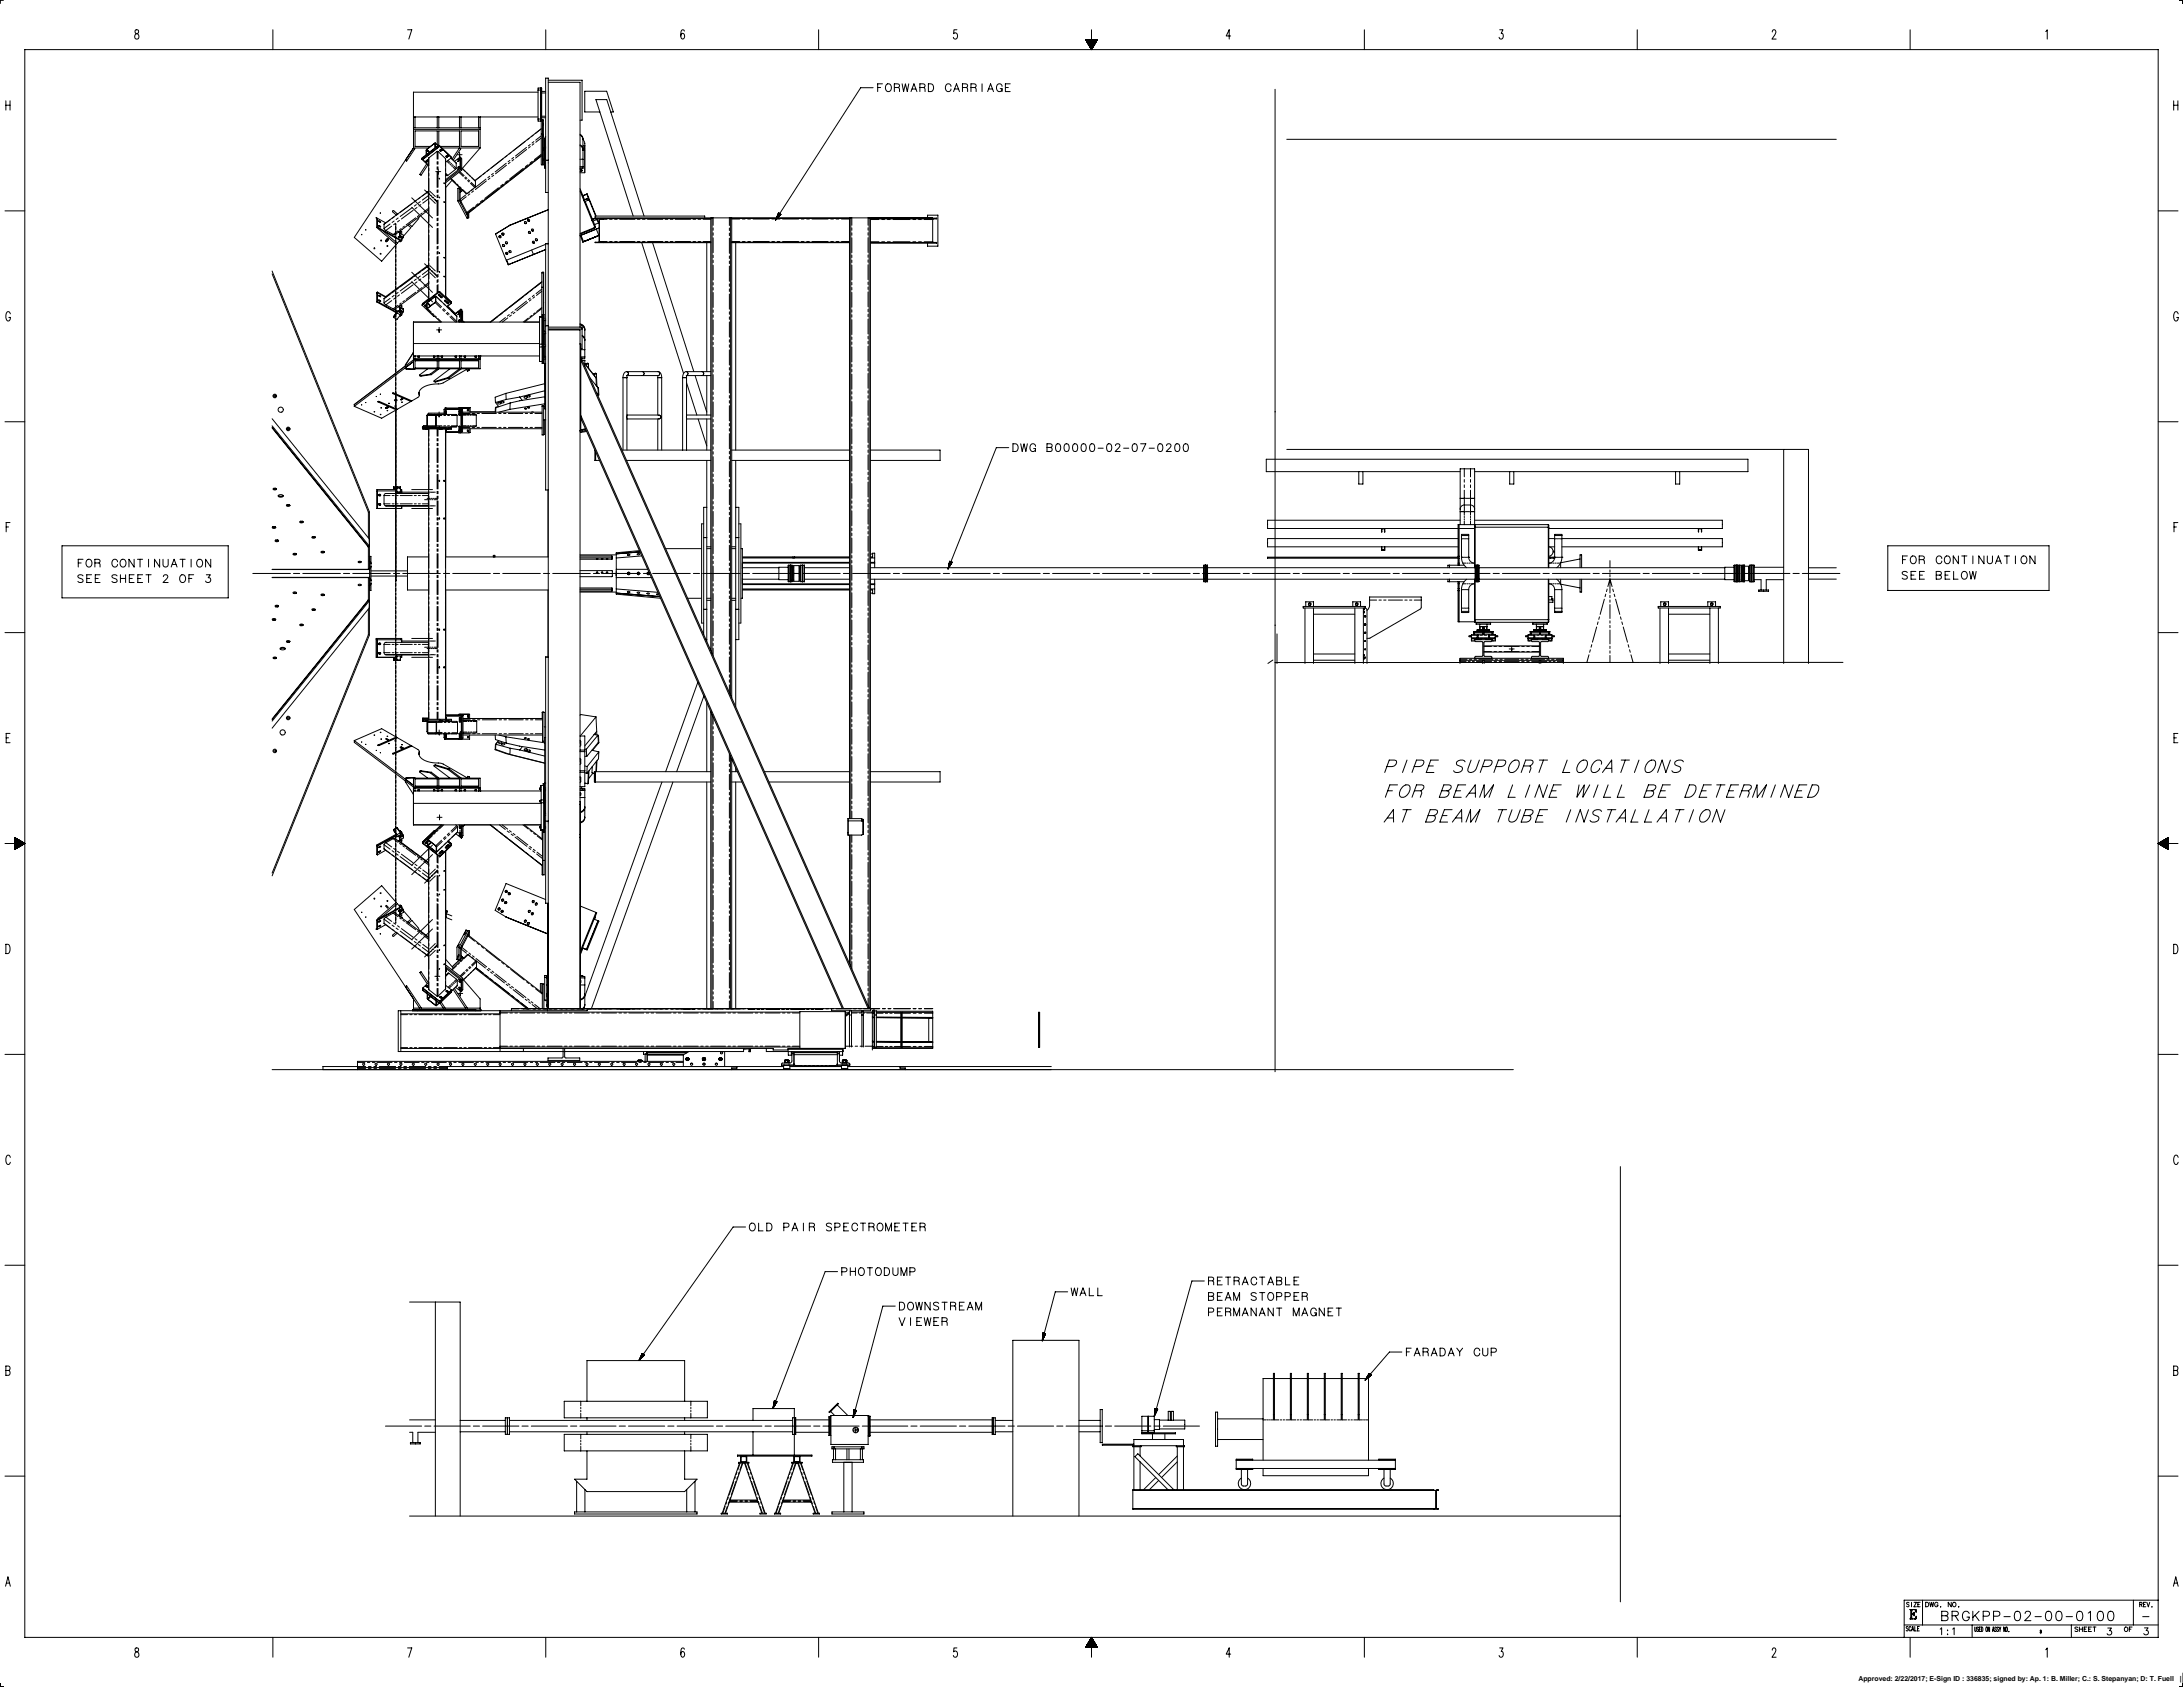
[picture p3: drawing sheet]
<svg xmlns="http://www.w3.org/2000/svg" width="1118mm" height="864mm" viewBox="0 0 1118 864" stroke-linecap="round" stroke-linejoin="round" font-family="sans-serif">
<defs><g id="words">
<g font-size="3.5">
<text x="951" y="861">Approved: 2/22/2017; E-Sign ID : 336835; signed by: Ap. 1: B. Miller; C.: S. Stepanyan; D: T. Fuell</text>
<text x="1116" y="861">|</text>
</g>
</g></defs>
<g fill="none" stroke="#000" stroke-width=".51">
<path d="M2 0h-2v2M69 15v2a1.5 1.5 0 0 1 2 1 1.5 1.5 0 0 1-2 2 1.9 1.9 0 0 1 2-3v-2zM140 15v10M209 15h2l-2 5M279 15v10M350 16v-1a3 3 0 0 0 0 5 1.4 1.4 0 0 0 1-2 1.4 1.4 0 0 0-2-1v1M419 15v10M490 15h-2v2a1.4 1.4 0 0 1 2 1 1.4 1.4 0 0 1-2 2v-1M559 15v5M630 18h-2l1-3v5M698 15v10M768 15h1v2a1.3 1.3 0 0 1 1 2 1.5 1.5 0 0 1-3 0"/>
<path d="M838 15v10M907 16a1 1 0 0 1 2 0 1 1 0 0 1 0 1l-2 3h2M978 15v10M1047 16l1-1v5M1116 0h1v2M13 25h1092v813h-1092zM556 20h6l-3 5zM556 21h6M556 21h5M557 22h4M557 23h3M558 23h2"/>
<path d="M558 24h2M558 24h1M558 25h1M559 25h.1M3 52v4M3 54h2M5 52v4M212 60v5M212 60h63M224 60v5M225 60v5M235 60v5"/>
<path d="M236 60v5M245 60v5M246 60v5M275 47h-63v13M275 46h2M277 45v17M277 45v39h1v-23h-1M277 47h2M277 48h2M277 59h2M281 42h16v125M281 41h17v21h-1"/>
<path d="M307 57h-8v-10h12l3 10h-1M447 45h-6l-44 68M449 45h2M452 43h-3v4M454 43a1.8 1.8 0 0 1 2 2 1.8 1.8 0 0 1-2 1l-1-2zM458 47v-4h2v2l1 2M458 45h2M462 43l1 4 1-4v4l1-4M466 47l2-4 1 4M467 46h2M471 47v-4h2v2l1 2M471 45h2"/>
<path d="M475 43h2a2.1 2.1 0 0 1 1 2 2.1 2.1 0 0 1-1 2h-2zM487 44a1.4 1.4 0 0 0-2-1 1.4 1.4 0 0 0-1 1v1a1.4 1.4 0 0 0 1 2 1.4 1.4 0 0 0 2-1M488 47l2-4 1 4M489 46h2M493 47v-4h2v2v2M493 45h2M497 47v-4h3l-1 2 1 2M497 45h2M503 43v4M506 47l1-4 2 4M506 46h2M513 44a1.4 1.4 0 0 0-2-1 1.4 1.4 0 0 0-1 1v1a1.4 1.4 0 0 0 2 2 1.4 1.4 0 0 0 1-2h-1"/>
<path d="M513 46v1M515 45h1M517 43h-2v4h2M653 46v503M1113 54h2M1113 52v4M1115 52v4M212 76h.1M212 65v11M212 66h34M212 65h34M212 76l-31 46 14 12 8-9-10-8"/>
<path d="M212 76l-4 6M212 76h7M218 77v2M218 77l2 1M219 77h-1M219 77l1 1M222 73l-4 4v2M222 73l1 3M222 73l1 1M222 73l-3 4M223 73l1 2M223 73h-1"/>
<path d="M223 73v3M224 78h.1M224 78v3M224 78l-4 3M224 74v-7h-12v8h8M224 78l4 3M224 75l-8 6M224 75h1M224 74v1M224 74l7 7M224 74l-8 7M225 74v-7h10v8h-10"/>
<path d="M225 75l6 6M225 75l-9 7M225 77h1M225 77l1-1v1M226 77h.1M226 76v1M226 76h20M228 80l1-1v1M228 80h1M228 80h.1M229 80h.1M229 79v1"/>
<path d="M234 79h3M235 78v2v-1M236 67h9v8h-9zM246 65v11M246 76l-9 10M270 75l-6 5M270 77l-6 4M271 74l-1 1M271 75v1M273 72l-1 1M273 74h-1M275 61h2"/>
<path d="M277 80l-37 29M277 79l-38 30M277 66l-34 26M277 71l-3 2M277 70l-3 2M277 79l-3 3M277 69h1M277 61v-16h-2v17h2M277 60h2M278 69v1zM278 63v1zM278 75v1z"/>
<path d="M278 61v23h-1M278 77h.1M279 72v14M279 72h.1M279 76h.1M279 71v5M279 76v1M279 75v7M279 70v1M297 75l1 2M297 74l1 1v2M297 69l1 2"/>
<path d="M297 69l1 1v1M298 76h1M298 75h1M298 72l1 2v14h-2M298 71v5M298 77h1M298 77v5M659 71h281M216 81l3 4M216 82l3 3M217 97l2 2M218 83h1"/>
<path d="M218 82h1M218 82l1 1M218 82v1M218 84l-3 5 1 1 3-6M218 83h.1M219 82h.1M219 98l1 2M219 83h.1M219 82v1M220 91v8M220 81l-1 72M220 81v4"/>
<path d="M220 86v1M220 89v1M220 100h.1M220 98l1 1M221 100h.1M221 99h.1M222 99v1M222 100l1 1M223 88h3M224 97v2M224 100v1M224 83v1"/>
<path d="M224 85v2M224 88v8M224 97v1M224 87v2v-1M225 91v1zM227 94h1zM228 81v71M228 81v4M228 86v2M228 89v1M228 92v7M228 89l1 1"/>
<path d="M228 96l3-4 6 5-1 1M229 83l1 1M229 82l1 1M230 84h1M231 92l8 7M231 84h.1M231 91l2 2M231 81l-3 2M231 85h1M231 81l4-5h1l-4 6M232 82l-1-1 3 3M232 84v1"/>
<path d="M232 82h.1M232 86l1 1M232 85l2 1M233 83l1 1M233 87l-4 3M234 86l-1 1M234 84v2M234 94l1 1M234 82l1-1v1M234 86l1-1v1M234 86h1M234 82v1"/>
<path d="M234 86v1M234 87h1M234 83h1M234 82h1M235 87h.1M235 83h.1M235 88l2 2M235 82l-1 1M235 86l-1 1M235 82h.1M235 96v7M235 96l1 2"/>
<path d="M235 96h-1v7M235 96h.1M235 96h1M235 88l3 2M236 80v6M236 80v1v6M236 86v1M236 86l-8 6M236 80l-3 3-1-1M236 98v4M236 98h.1M236 81v6l-8 6"/>
<path d="M236 87l-8 7M236 86l7 7M237 97l2 2M238 91l1 1M238 91h1M238 100l-2 2M239 92l1 1M240 92l1 1M240 98l-1 1M241 99l-1 1M241 94l2 2M241 93l2 2"/>
<path d="M242 97l-1 1M242 98l-1 1M243 96l-4 3M243 93h.1M243 95v1M243 93v2M249 92l-6 4M249 93l-6 4M251 90l-1 1M251 91l-1 1M253 89h-1M253 90h-1"/>
<path d="M255 96l-7 6M256 97l-7 5M257 94l-1 1M258 95l-1 1M259 84l-5 4M259 85l-5 4M260 93h-1M260 93l-1 1M261 82l-1 1M261 83l-1 1M263 81h-1M263 82h-1"/>
<path d="M268 86l-7 6M268 87l-7 5M270 84l-1 1M272 83l-1 1M278 81v1zM279 86h.1M279 82h2M279 85v1M281 99h-2v-59h2v476l-1-1v-15h1M297 86h1M297 85h1M297 82h1"/>
<path d="M297 97l2 5M297 87h.1M297 88h.1M297 98l8 18M297 87h1l-1 1M297 87v1M298 86h-1M298 82v3M298 85v1M299 88h.1M300 99l1 2M301 99h-1"/>
<path d="M301 99l4 12M301 99l-3 1 2-1M3 108h10M193 117l13 6M193 112v5M193 112v4M193 116v1M193 116l13 7M193 112l4 2M194 115l1 1M194 115v1M194 113l1 1v-1"/>
<path d="M194 113h1M194 113h.1M195 116h.1M195 114h.1M195 116h-1M195 113l-1 1M196 118l7 7 2-2M197 117l1 1M197 115v2M198 118l3 2M200 115l-3 2M200 113l-3 2"/>
<path d="M201 116l-3 2M202 113l-1 1M202 111l-1 1M203 114l-1 1M203 119v1M203 116v1M203 115v7M203 109v1M204 110l-3-2 2 2M204 118l-3 2M204 112h-1M204 109l-1 1"/>
<path d="M204 119h1M204 119h.1M205 113l-1 1M205 119h.1M205 119v2M205 119v1M205 119l2 1v1M205 118h.1M205 118l1 1v1M205 117v1M206 117v1M207 116h-1"/>
<path d="M209 115l1 2-3 4M211 106l10 10M211 101l10 11M211 106l-6 5M211 104l-6 5M211 108l-5 4M213 112l-5 3M213 105l-1 1M213 103h-1M213 106l-1 1M214 110v1M215 111l-4 5-2-1"/>
<path d="M215 103l-1 1M215 101l-1 1M215 105h-1M216 109l-1 1M216 100l3-2-22 17M219 107l-17 13h-1M219 107l-2 1M219 102l-3 2M219 101v-1l-3 2M220 118v1M220 101v1M220 103v2"/>
<path d="M220 106v8M220 115v1M220 101l1 1M221 101h1M221 102v1M222 101h.1M222 103h.1M222 103l1 1M222 102l2 2M223 102l1 1M224 114v2M224 117v8"/>
<path d="M224 103v7M224 112v1M224 102v8M225 101h.1M227 103l1 1zM228 115v1M228 117v2M228 120v8M228 101v1M228 103v1M228 106v7M234 103l5 9 1-1"/>
<path d="M235 103l5 8M235 103h-1M236 102v1M236 103h.1M236 103v1M236 103l3 6M236 104h.1M239 101l-3 2M239 109v1v-1M239 109h.1M239 112h.1M239 111v1"/>
<path d="M240 109v2M240 109v3h-1M242 106l-3 3M243 106l-3 3M245 104l-1 1M246 104l-2 1M247 102l-1 1M248 103l-1 1M254 120l6 16M254 120h.1M257 119v1h1M258 120h-1"/>
<path d="M269 114h.1M270 112v1h1M271 119h1M272 117v1h1M281 107l-20 8-7 5M300 103l3 9M301 102h.1M301 102l-2 1v-1M301 101v1M301 101l-2 1M301 102h1l3 9M301 102l-2 1"/>
<path d="M303 112h2l-2 1zM304 113l1 3M304 117h.1M304 117l-7 3M304 116v1M305 116l-8 4M305 112h60M305 112h.1M305 117l2 4M305 112h1v2M305 112l-2 1M306 112v2"/>
<path d="M306 114l-2 1M306 114l1 1M307 117l-10 4 1 3M307 112h4M307 112v12M309 112h.1M312 112h1M315 112h1M317 112h8M326 112h2M329 112h1M330 111l-19-60h-6l19 60"/>
<path d="M332 112h7M341 112h1M343 112h1M346 112h8M355 112h1M357 112h2M360 112h4M361 112v-1h-56v1h2v12h-2h59M364 112v221M364 112h-57M365 112h.1M365 112v222"/>
<path d="M365 112h8M365 112v3M365 117v1M365 119v1M373 112h1M373 112v3M373 117v1M373 119v2M374 112v244M374 112h62M375 112v245M375 112h4"/>
<path d="M375 112h60M380 112h1M383 112h1M386 112h8M395 112h2M398 112h1M399 109l1 1M399 109l-2 4M399 109h.1M399 109l-1 1M399 109l-1 2M399 110l-1 2"/>
<path d="M400 110l-1 1M400 110h.1M400 110l-3 3M401 112h8M410 112h2M413 112h1M416 112h8M425 112h2M428 112h1M431 112h4M435 112v307M436 112h.1"/>
<path d="M436 112v307M436 112v3M436 117v1M436 119v1M436 112h8M444 112h1M444 112v3M444 117v1M444 119v1M445 112h35h-34M445 112v404M446 112v405h-20v-1"/>
<path d="M446 112h4M451 112h2M454 112h2M457 112h9M467 112h2M470 112h2M473 112h4M475 112v-2h5v16h-5v-2M477 112h.1M477 112v12M478 112h-1M1105 108h10"/>
<path d="M139 139l50 123v63l-50 123M198 122l1 1-1 1-1-1zM198 122l1 1-1 1zM203 135v8M203 133v1M203 130v1M203 121v8M203 123v1M203 128v8M203 126v1M203 137v2M203 140v1"/>
<path d="M204 121l1 1v-1M204 121h1M204 121h.1M205 123v1M205 121l1 1M205 122h.1M205 120l2 1M205 120v1M205 121v1M206 121v2M206 123h.1M207 121l-1 2"/>
<path d="M207 121h.1M211 139l10 11M215 139l-1 1M216 138l3-2-22 17M217 135l2 2M219 137l1 1M219 136l-22 16M219 140l-3 2M219 139v-1l-3 3M219 136h.1M220 130v1M220 132v2"/>
<path d="M220 135v8M220 120v8M220 137v1M220 139l1 1M220 136l1 1M221 138v1M221 139h1M221 137h.1M222 139v1M222 137v1M222 138l1 1M222 140l2 1"/>
<path d="M224 126v2M224 129v1M224 131v8M224 126v1M225 129v1zM225 139h.1M227 132h1zM228 129v1M228 131v2M228 134v8M256 121v1M256 121h.1"/>
<path d="M256 122h.1M257 125v1h1M259 124v1h1M259 129v1h1M259 133l1 3M260 125h.1M261 128v1h1M272 128l1 2M273 124h1M274 122v1h1M278 140v-1v23M279 125l-20 8"/>
<path d="M279 128l-19 8M281 125h-1M281 125h-2v126h2M297 120l2 4h-1M299 123v1M306 121h.1M307 121l-9 3M307 121h-1M307 124h57M307 124h4M307 124h2M312 124h1"/>
<path d="M315 124h1M317 124h8M326 124h2M329 124l21 67M329 124h1M332 124h7M334 124l21 66M341 124h1M343 124h1M346 124h8M355 124h1M357 124h2"/>
<path d="M360 124h4M362 124v66M365 122v7M365 131v1M365 133v1M365 136v7M373 122v8M373 131v1M373 134v1M373 136v8M375 124h4M375 124h60"/>
<path d="M377 124v106M380 124h1M383 124h1M386 124h8M395 124h2M398 124h1M401 124h8M410 124h2M413 124h1M416 124h8M425 124h2M428 124h1"/>
<path d="M431 124h4M436 122v7M436 131v1M436 133v1M436 136v7M444 122v7M444 130v2M444 133v1M444 136v7M446 124h4M446 124h34h-34M451 124h2"/>
<path d="M454 124h2M457 124h9M467 124h2M470 124h2M473 124h4M477 124h1M139 140l50 122v13M193 150v4M193 155l10 5M193 150v5M193 150l5 2M193 150l4 2"/>
<path d="M193 154v1M193 154l10 6M194 151l1 1M194 154h1M194 154h.1M194 151h.1M195 154h.1M195 152h.1M195 154h-1M195 152h-1M197 155l1 1M197 153v2"/>
<path d="M198 156l3 2M200 153l-3 2M200 151l-3 2M201 154l-3 2M202 151l-1 1M202 149l-1 1M203 152l-1 1M203 149v8M203 144v2M203 142v8M203 151v2M203 156v8"/>
<path d="M203 147v1M203 154v1M203 158v2M203 159l2 1v1l-2 2h-2M203 159v1M204 156l-3 2M204 150h-1M204 148h-1M204 159h.1M204 157h.1M204 157l3 2M204 159l1 1"/>
<path d="M204 157h1M205 151l-1 1M205 159l1 1M205 159v-1v1M205 159l2 1M205 159h.1M205 157h.1M205 160h.1M205 156l1 1M205 156h1M205 155v1M206 160v1"/>
<path d="M206 158h1M206 156v2M206 156l-1 1M207 160l-1 1M207 158v2M207 159h.1M207 158h-1M207 154h-1M211 144l10 11M211 144l-6 5M211 142l-6 5M211 146l-5 4"/>
<path d="M213 150l-5 3M213 143l-1 1M213 141h-1M213 144l-1 1M214 148v1M215 141l-1 1M215 143l-1 1M216 156l6 6M216 147l-1 1M216 155l1 1M216 155v1M218 157h.1"/>
<path d="M218 157l-1-1 1 2M218 158l8 7M219 155v3M219 155v1M219 158h.1M219 158h-1M219 155l-1 3M219 155h.1M219 158l2 2M219 156h.1M219 155l1 1M219 146l-17 12h-1"/>
<path d="M219 145l-2 2M219 153l-3 2M220 156h.1M220 144v1M220 147v1M220 149v4M220 156v1M220 156l1 1M221 140v1M222 141h.1M222 141l1 1M223 140l1 2"/>
<path d="M223 155l-4 3M223 152v3M223 155l3 3M223 152h.1M223 152l-4 3M223 152l11 10M223 154v1M223 152v2M223 154l3 3M223 152l3 2M224 141v1M224 143v2"/>
<path d="M224 146v4M224 140v2M224 143v1M224 151l2 1zM225 150l-9 6M225 149l-9 7M225 150l6 5M225 149v1M225 149l6 6M225 151l1 1M225 151h.1M226 151h-1"/>
<path d="M226 152h.1M227 159h1M227 158l1 1M227 155l1 1M227 141l1 1zM228 154l2 1zM228 143v1M228 146v1M228 148v4M228 152l3 3M229 154v1M229 154h.1"/>
<path d="M229 160l1 1M229 157l1 1M229 155h.1M229 157l4 3M231 155h.1M231 154v1M231 159l3 3M231 155l-2 2 2-2M235 160v2v-1M236 159l1 1v5M236 159v6M236 159l-3 2"/>
<path d="M236 159h.1M236 159h1M236 159v-1l-3 3M237 159v5M237 159v1M263 160h-1M264 160l-1 1M270 154l-6 5M270 155l-5 4M272 153h-1M272 153l-1 1M273 151l-1 1"/>
<path d="M274 152l-1 1M277 144l-26 21M277 147h1M277 158l-8 7M277 149l-2 2M277 148l-3 2M277 157l-2 2M278 155h.1M365 145v1M365 147v1M365 150v7M365 159v1"/>
<path d="M373 145v2M373 148v1M373 151v7M373 160v1M436 145v1M436 147v1M436 150v7M436 159v1M444 144v2M444 147v1M444 149v8M444 158v2"/>
<path d="M5 161a1.2 1.2 0 0 0-1-1 1.2 1.2 0 0 0-1 1v1a1.3 1.3 0 0 0 1 2 1.3 1.3 0 0 0 1-2M201 162v1M201 162h1M203 177v8M203 172v2M203 163v8M203 168v1M203 170v8M203 161v1M203 165v2M203 175v1M203 179v2"/>
<path d="M203 160l-2 2M203 160l3 1M203 160l-2 3M205 161h1M205 161v1M206 161h.1M212 171v4M212 176h64M221 160l1 1M222 162h.1M223 162h-1M223 162h.1"/>
<path d="M224 169h2M224 163l2 2M225 168v2v-1M228 160l1 1M230 162l3 3M231 162l3 3M234 165h.1M234 162v3M234 161h3M235 164v1M235 160v1M235 164h.1"/>
<path d="M235 161h.1M235 160h.1M235 165h.1M236 165h.1M236 165h-1M237 164l1 1M237 164v1M259 163l-3 2M260 163l-3 2M261 161l-1 1M262 161l-1 1M270 163l-2 2"/>
<path d="M272 161l-1 1M274 160l-1 1M276 165h-64v24M276 162h2M276 176h2M277 162h.1M277 162v-22h1v23M278 162h-2v23h2M278 161v25M278 170h1M278 178h-2M278 163h.1"/>
<path d="M278 163h1M278 164h1M278 177h1M278 164v6M278 170v7M278 177v6M278 161l1 2M279 164v6M279 170v7M279 177v6M279 171v6M279 171h.1"/>
<path d="M279 167h2M281 169h16v347M281 167h17v12h-1M281 168h17M297 176v45M297 166l2 2v1M297 166l2 1v2M297 166l2 1v1v15h-1M297 179h2M298 172l1 2M299 174h.1M365 161v1"/>
<path d="M365 164v7M365 173v1M365 175v1M365 178v7M373 162v2M373 165v8M373 174v1M373 176v2M373 179v8M436 161v1M436 164v7M436 173v1"/>
<path d="M436 175v1M436 178v7M444 161v1M444 163v8M444 172v1M444 175v1M444 177v8M1115 161a1.2 1.2 0 0 0-1-1 1.2 1.2 0 0 0-1 1v2a1.3 1.3 0 0 0 1 1 1.3 1.3 0 0 0 1-1h-1M203 191v8M203 186v2M203 184v8M203 196v1"/>
<path d="M203 198v8M203 182v1M203 189v1M203 193v2M208 187h.1M208 188v1M208 189h4M212 181h.1M212 181l-4 6M212 189h.1M212 184h34M212 184l-31 23"/>
<path d="M212 185l-31 23M212 182v2M212 184h12v4h-12zM212 185h12M214 183h1M214 182v1M215 182v1M219 189l-4 3M220 192h1M220 192h-5M221 192h-6M222 183h1"/>
<path d="M222 182v1M223 182v1M224 182v2M225 189h.1M225 189h-1l-4 3M225 189l-4 3M225 184h10v4h-10zM225 182v2M225 185h10M226 182v1l1-1M226 183h.1M229 193l1 1"/>
<path d="M229 193l-7 2M230 194l-8 1M230 189l-8 6M233 182v1l1-1M233 183h1M235 182v2M236 189h.1M236 189h-1l-6 4M236 189l-6 5M236 184h9v4h-9zM236 182v2M236 185h9"/>
<path d="M238 182v1v-1M238 183h.1M239 189v1h1M239 189l-14 7a11 11 0 0 0-10 5l-1 2-3 2-9-4h-1M240 189v1M240 189h.1M243 182v1M243 183h1M244 182v1h-1M245 182v2M246 182v1M276 182h-64v2h34v-2v7h-34"/>
<path d="M278 183h1M278 184h1M278 184v2M279 184v2h-1v-25v25M279 182h.1M279 186v10M279 186v23M279 186h.1M279 196l-20 5M297 183h2M297 183l148 333M297 184l147 332"/>
<path d="M298 183h.1M299 186l6 7v5M299 186l6 7M299 185l-1-1h1v3M300 186h1M301 186l-1 1M301 186v3M302 193l4 6v3M304 191h1M305 193h-1M305 193h.1M305 191l-1 1"/>
<path d="M305 191l1 7M306 198h-1M306 198v1M306 199h.1M306 199l1 3h-1M319 193v37M319 193h.1M320 193h.1M320 193h1M321 190h16M321 190l1 2M321 190a2.7 2.7 0 0 0-2 3"/>
<path d="M321 192v1M321 193h.1M321 193v37M321 192h16M322 192h-1M329 190h.1M329 192h.1M329 190l1 2M330 192h-1M337 193v19M337 193h.1M337 192v1"/>
<path d="M337 190h.1M337 190a2.7 2.7 0 0 1 2 3M337 190l1 1M337 193h1M338 192h-1M338 191v1M338 193h.1M338 193h1M339 193h.1M339 193v37M349 193v37M349 193h1"/>
<path d="M350 193h.1M351 193h.1M351 190h13M351 190l1 2M351 190a2.7 2.7 0 0 0-2 3M351 192v1M351 196l6 16M351 193v37M352 192h-1h13M352 192h.1M356 192l6 19M359 190l1 1v1"/>
<path d="M360 192h-1M360 192h.1M362 192v20M365 187v1M365 189v1M365 192v7M373 188v1M373 191v1M373 193v8M436 187v1M436 189v1M436 192v7"/>
<path d="M444 186v1M444 189v1M444 191v8M3 216h10M139 219l50 61M139 218l50 62M139 214l50 62M141 203h1M144 211h.1M148 220h.1M181 207v1M181 207h.1"/>
<path d="M181 208l14 6 8-4M185 207h.1M187 206h.1M191 211h1zM193 203h.1M194 206l9 4M194 205v1M195 202h.1M195 212h.1M195 209h.1M198 209h.1M198 208v1"/>
<path d="M198 210h1zM198 208l1 1M198 208l-1 1h1M199 208l-1 1M199 209h-1M199 208v1M199 206v1zM201 201l9 5M201 201h.1M202 205h1h-1zM202 208h1zM202 204l1 1z"/>
<path d="M203 220v7M203 217v1M203 206v7M203 200v2M203 213v7M203 203v1M203 207v2M203 210v1M203 214v2M203 209v1M205 204v1M206 206h.1"/>
<path d="M206 204l-1 1M206 204h.1M210 206l-7 4-9-5v1M210 205v1M215 201h.1M215 201v1M216 219h.1M218 220h1M219 218h-2v1M219 220h.1M219 219h.1M219 213h4v5h-4"/>
<path d="M219 213v5M219 218h1M219 213h1M219 212v7M219 212h15v1M219 212h.1M219 212h2M220 218h1M220 213h1M221 219h.1M221 218h1M221 213h1"/>
<path d="M222 219h1M222 218h4M222 213h4M222 212h1M223 212v7M224 212h.1M225 211v2v-1M225 219v1M225 212h2M225 219h.1M225 220h1M226 219h1"/>
<path d="M227 218h1M227 213h1M227 212h-8M227 212v-2h9v11h-8M228 219h.1M228 210v-1h12v2M228 210v2M228 210h.1M228 209h9v12h-1M228 209h.1M228 211h.1M229 209h.1"/>
<path d="M229 218h1M229 213h1M229 219h1M229 220h-1v1M231 219h.1M231 218h3M231 213h3M234 218v1h-18l15 1-15-1M234 213v5M235 212h6M235 209h-7M235 209h.1"/>
<path d="M235 210h.1M235 212h.1M235 218h.1M235 210v2M235 218v2M235 209h6v2M235 219h.1M235 211h.1M236 209h.1M236 210v11M236 210v3v-1M236 209v1"/>
<path d="M237 212h6l1 1M237 218h2M237 213h2M237 219h4M239 210h1zM239 218h1M239 213h1M240 209h.1M240 219v3h-5v-1M241 218h.1M241 213h.1M241 219v2h-1"/>
<path d="M241 211h13M242 212h1M242 219h1M242 218h2M242 213h2M244 218h-1h-6M244 213v5M244 212h1M244 219h1M247 212h7M247 219h7M254 206l1 2"/>
<path d="M254 209h.1M254 209v2M255 206h1v1zM255 208l-1 1M255 212h2M255 219h2M256 206h2h-1zM258 212h1M258 219h1M259 201v3M259 201l-5 2v3M259 204l-5 2"/>
<path d="M260 212h8M260 219h8M261 210l-6 1M261 206v4M261 206l-7 3M266 203l1 2M266 203l-7 1M269 209h1zM269 212h1M269 219h1M270 208l1 1zM271 212h2"/>
<path d="M271 219h2M273 211h-1M274 212h4M274 219h4M278 208v15zM278 219h-41M278 211h-41M279 215v7h-1M279 200l-13 3M279 203l-18 3M279 207l-18 3M279 209h.1"/>
<path d="M279 215h-1M297 213l135 303M297 214l134 302M298 220v1l2-1M300 220h-3M305 201l1 1M306 202h.1M321 214h16M321 212h16l2 1-2 1M337 214v16M337 213h1l-1 1M351 214h13"/>
<path d="M351 212h13M357 214l5 14M362 214v16M365 201v1M365 203v1M365 206v7M365 215v1M365 217v2M365 220v7M373 202v2M373 205v1M373 208v7"/>
<path d="M373 217v1M373 219v2M436 200v2M436 203v1M436 206v7M436 214v2M436 217v1M436 220v7M444 200v1M444 203v1M444 205v8M444 214v1"/>
<path d="M444 216v2M444 219v8M1105 216h10M203 234v7M203 228v2M203 227v7M203 221v2M203 224v1M203 231v1M203 235v2M203 238v1M220 223l-1-3v148"/>
<path d="M220 224v2M220 227v1M220 229v8M220 238v1M224 223v-3v3M224 224v2M224 227v1M224 229v8M224 238v1M228 223v-3v148M228 224v2M228 227v1"/>
<path d="M228 229v8M228 238v1M228 220h.1M235 220h.1M236 221v1M239 220l1 1zM297 221h.1M297 220h.1M300 221h-3M305 230v6h2M305 230h.1M305 231v5"/>
<path d="M318 230h46M321 236h43M362 236v39M365 229v1M365 231v2M365 234v7M373 222v8M373 231v1M373 234v1M373 236v8M375 230h60M375 236h60"/>
<path d="M377 236v39M436 228v2M436 231v1M436 234v7M444 228v1M444 230v2M444 233v7M446 230h35v6h-35M516 229h-6l-25 62M519 227h1a2.1 2.1 0 0 1 1 2 2.1 2.1 0 0 1-1 2h-1zM523 227v4l1-4 1 4 1-4M530 228a1.4 1.4 0 0 0-1-1 1.4 1.4 0 0 0-2 2v1a1.4 1.4 0 0 0 2 1 1.4 1.4 0 0 0 1-1h-1"/>
<path d="M530 230v1M536 229h2l1 1-1 1h-2v-4l2 1v1M541 227a1.8 1.8 0 0 1 2 2 1.8 1.8 0 0 1-2 2l-1-2zM545 227a1.8 1.8 0 0 1 2 2 1.8 1.8 0 0 1-2 2v-2zM550 227a1.8 1.8 0 0 1 2 2 1.8 1.8 0 0 1-2 2l-1-2zM554 227a1.8 1.8 0 0 1 2 2 1.8 1.8 0 0 1-2 2l-1-2zM558 227a1.8 1.8 0 0 1 2 2 1.8 1.8 0 0 1-2 2v-2zM562 229h3M567 227a1.8 1.8 0 0 1 2 2 1.8 1.8 0 0 1-2 2v-2zM571 228l1-1 1 1-2 3h3M575 229h3M580 227a1.8 1.8 0 0 1 2 2 1.8 1.8 0 0 1-2 2v-2z"/>
<path d="M584 227h3l-2 4M588 229h3M593 227a1.8 1.8 0 0 1 2 2 1.8 1.8 0 0 1-2 2v-2zM597 228l1-1 1 1-2 3h3M602 227a1.8 1.8 0 0 1 2 2 1.8 1.8 0 0 1-2 2l-1-2zM606 227a1.8 1.8 0 0 1 2 2 1.8 1.8 0 0 1-2 2v-2zM659 230h267v110M750 240h-2v15M750 240h3M750 240v4M753 240h2v15M753 240v4"/>
<path d="M913 230v110M140 250h1a.9 .9 0 0 1 0 1 .9 .9 0 0 1-1-1zM140 250h1zM141 250h.1M141 250h1M142 254h2h1M142 254a1.5 1.5 0 0 1 3 0 1.5 1.5 0 0 1-3 0zM147 259h1a.9 .9 0 0 1-1 0zM147 258h1zM148 258h.1M148 258v1M193 251h10"/>
<path d="M193 251v9M194 253h1v1h-1zM194 258h1l-1 1zM194 258v1M194 253v1M197 258l1 1h21M197 254v4M197 258h3M197 254h3M201 258h1M201 254h1M203 257v1"/>
<path d="M203 248v7M203 245v1M203 241v7M203 255v7M203 243v1M203 250v1M203 252v1M203 259v1M203 258h1M203 254h1M203 251h-10v9h13v-1M203 250h.1"/>
<path d="M203 250v2M203 249v1M205 258h6M205 254h6M205 251h1v2M205 251h1M205 250h-4h2v2h2v-3h-4l4 1M205 251h.1M206 260h.1M206 252h13M211 251h10M212 258h1"/>
<path d="M212 254h1M214 258h1M214 254h1M216 258h3v1M217 256h2M219 255h1M219 253v1h-3M219 253h-21l-1 1M220 240v2M220 243v7M220 252v1M220 254v1"/>
<path d="M220 256v8M220 256h.1M220 259h1M220 252h1M221 255h.1M221 256h1M221 259h.1M221 252h.1M222 255h.1M222 259h.1M222 252h.1M222 259h1"/>
<path d="M222 252h1M222 256h2M223 255h1M224 240v2M224 243v7M224 252v1M224 254v1M224 256v8M225 246h.1M227 246h.1M228 240v2M228 243v7"/>
<path d="M228 252v1M228 254v1M228 256v8M362 260h-2v15M365 243v1M365 245v2M365 248v7M365 257v1M365 259v2M373 245v2M373 248v1M373 251v7"/>
<path d="M373 260v1M377 260h1v15M436 242v2M436 245v1M436 248v7M436 256v2M436 259v1M444 242v1M444 244v2M444 247v7M444 256v1M444 258v1"/>
<path d="M696 241v7h2v-7M748 255v6M748 255h.1M748 241h-100v-6h247v6h-140M748 255h3M750 259h-2v2M750 259h.1M750 251v5M750 258v1M750 259h3M750 245v2M750 248v2"/>
<path d="M750 256v1M750 257h.1M750 260h.1M751 255h.1M751 255h1M752 255h2M753 259h1l1 2M753 259h.1M753 258v1M753 251v5M753 245v2M753 248v2"/>
<path d="M753 256v1M753 257h.1M753 260h.1M754 255h.1M754 255h1M755 255v6M773 241v7h2v-7M858 241v7h2v-7M3 270h1M5 267h-2v5M32 279h85v27h-85zM139 270h2a.9 .9 0 0 1-1 1 .9 .9 0 0 1-1-1z"/>
<path d="M140 270h1zM141 270h.1M141 277h2a.9 .9 0 0 1-1 0 .9 .9 0 0 1-1 0zM141 276l1 1zM142 277h1M153 267h2a.9 .9 0 0 1-1 1 .9 .9 0 0 1-1-1zM154 267h1zM155 267h.1M160 275h1a.9 .9 0 0 1 0 1 .9 .9 0 0 1-1-1zM160 275h1zM161 275h.1M189 280h.1"/>
<path d="M189 280v12M189 276h.1M189 276v1M189 277v1M189 278h.1M189 279v1M203 276v7M203 262v7M203 269v7M203 264v1M203 266v1M203 271v1"/>
<path d="M203 273v1M203 278v1M211 260h10M220 265v1M220 267v2M220 270v7M220 279v1M224 265v1M224 267v2M224 270v7M224 279v1M225 265v1z"/>
<path d="M225 265v1M227 265v1zM227 265v1M228 265v1M228 267v2M228 270v7M228 279v1M360 275v37M360 268h-1v51h1M360 275h2M362 275v37M362 280h2"/>
<path d="M365 262v7M365 271v1M365 273v2M365 276v7M373 262v2M373 265v8M373 274v1M373 277v1M373 279v8M375 280h2M377 275v37M377 275h1"/>
<path d="M378 275v37M378 268h1v51h-1M436 261v8M436 270v2M436 273v1M436 275v8M444 261v7M444 270v1M444 272v1M444 275v7M707 280v1h2v-1v2h-2zM707 271v1v-1h2v1v-1"/>
<path d="M708 280h1M709 280h37M746 269h1v16h-1zM746 276h-97v4h58M747 271h8M748 261v1M748 262v7h2M748 262h.1M748 266h-99v5h97M748 276v9M748 274v2M748 274h4"/>
<path d="M748 276h1M748 262h3M750 276h.1M750 261v3M750 269h3M750 260v1M750 264v1M750 266h.1M750 267v2M750 276h1M751 262h.1M751 276h1"/>
<path d="M751 262h1M752 276v9M752 274v2M752 262h2M753 261v3M753 260v1M753 264v1M753 266h.1M753 267v2M754 262h.1M754 262h1M755 270h38"/>
<path d="M755 262v7h-2M755 261v1M755 266h127v5h-89M755 269h38M755 269v22M755 269v22h-137M793 269v22M793 276h4M793 280h3M793 280a2.4 2.4 0 0 1 2 2 2.4 2.4 0 0 1-2 3M796 274v11M796 274h4"/>
<path d="M797 276h1M798 276h.1M799 276h83v4h-82M800 274v11M869 280v2h2v-2M869 271v1l1-1h1v1v-1M870 280v1h1v-1M966 279h83v23h-83zM1113 270h1M1115 268h-2v4M40 288h2M43 295l-1-1-2 1v1l3 1-1 1h-2"/>
<path d="M43 286h-3v4M44 287l1-1a1.8 1.8 0 0 1 2 2 1.8 1.8 0 0 1-3 2zM44 296h2M47 294h-3v4h3M49 290v-4l2 1v1v2M49 288h2M49 296h1M51 294h-2v4h2M60 295l-1-1-2 1 1 1 2 1-1 1h-2M60 288a1.4 1.4 0 0 0-1-2 1.4 1.4 0 0 0-2 2v1a1.4 1.4 0 0 0 2 1 1.4 1.4 0 0 0 1-1M62 296h2M62 294v4"/>
<path d="M62 286a1.8 1.8 0 0 1 3 2 1.8 1.8 0 0 1-3 2l-1-2zM64 294v4M66 296h2M69 294h-3v4h3M69 286v4l-3-4v4M70 286h3M71 296h1M72 286v4M73 294h-2v4h2M75 294h2M76 286v4M76 294v4"/>
<path d="M82 286v4l-3-4v4M83 286v3l2 1h1v-4M84 295v-1l2 1-3 3h3M88 290l1-4 2 4M88 289h2M92 286h3M92 295l1-1a1.8 1.8 0 0 1 2 2 1.8 1.8 0 0 1-3 2zM93 286v4M97 296h1M98 286v4M99 294h-2v4M101 287v-1a1.8 1.8 0 0 1 3 2 1.8 1.8 0 0 1-3 2z"/>
<path d="M106 294h2l-1 2a1.3 1.3 0 0 1 1 2 1.6 1.6 0 0 1-3-1M108 286v4l-3-4v4M129 294h20M139 292h50M150 284l2-1a.9 .9 0 0 1-1 1 .9 .9 0 0 1-1 0zM150 294h3M150 283h1zM151 283h.1M151 283l1 1M155 294h19M164 283l2-1a.9 .9 0 0 1-1 1 .9 .9 0 0 1-1 0zM165 282h1z"/>
<path d="M166 282h.1M166 282v1M176 294h3M181 294h19M183 287h2M183 300h2M189 296v12M189 296h.1M189 285h.1M189 287h.1M189 300h.1M189 291h-50"/>
<path d="M189 296h-50M189 291h.1M189 296l1 1M189 287l1 1M189 285h1v17h-1M189 285v1M189 286h.1M189 286v1M189 291v1M189 293h.1M189 294h.1M189 295v1"/>
<path d="M190 295h19M190 292h19M190 299l-1 1M190 290l-1 1M201 294h4M203 297v7M203 299v1M203 297v-96v96M203 287v1M203 283v7M203 280v1M203 285v1"/>
<path d="M203 290v7M206 294h19M219 285h-10v17h10M220 281v1M220 283v8M220 292v1M220 295v1M220 297v7M224 281v1M224 283v8M224 292v1M224 295v1"/>
<path d="M224 297v7M227 294h3M228 292v1M228 295v1M228 297v7M228 281v1M228 283v8M228 285h25M232 294h19M253 285h.1M253 285v-1v1M253 294h3"/>
<path d="M253 285h28M257 294h20M278 294h3M283 294h19M297 292h16v3h-16M297 285h16M297 286h16M297 284h18M304 294h3M305 286h1M308 286h.1M309 294h19"/>
<path d="M311 286h.1M313 285v1h-16M313 286h.1M313 285v1M315 292v3v-1M315 286v5M315 291h17M315 296v5M315 296h18M315 284l13-1zM315 284v2M315 291v5"/>
<path d="M321 284h2h-1zM322 293l-1 1h1M326 284h1zM327 293l-1 1h1M327 282l-12 1v1M329 285l-14 1M332 293l-1 1h1M332 293l-1 1h1h1h-4M334 294h19M341 281h18M355 294h3M360 294h19"/>
<path d="M362 281h2M365 285v1M365 287v2M365 290v7M365 299v1M373 288v2M373 291v1M373 293v8M375 281h2M379 281h1v25h-1M380 289h.1M380 299h.1"/>
<path d="M380 292h.1M380 295h.1M380 286h26M380 285h26M380 288h55M380 299h55M380 297h19M380 291h19M380 292v3M380 289v2M380 296v3M381 294h3"/>
<path d="M385 294h20M404 290h-5v7h5M404 298h.1M404 289v9M404 298h1M404 289h1M404 289h.1M405 298h.1M405 289v9M405 289h.1M405 290h1M405 297h1"/>
<path d="M406 297h.1M406 293v1M406 290v1M406 296v1M406 292h.1M406 295h.1M406 295v1M406 286h1M406 285h1M406 285v1M406 294v4M406 290h.1"/>
<path d="M406 294h3M406 290v4M406 292v3M406 296v2M406 291h.1M406 296h.1M406 290h3M406 298h3M407 285h28M407 286h28M407 285v1M409 290v4"/>
<path d="M409 292v3M409 290v1M409 296v2M409 291h.1M409 292h.1M409 295h.1M409 296h.1M409 294v4M409 290h1M410 297h-1M410 293v1M410 290v1"/>
<path d="M410 296v1M410 292h.1M410 295h.1M410 295v1M410 290h.1M410 297h.1M410 298h.1M410 289v9M410 289h.1M410 298h2M411 298h.1M411 289v9"/>
<path d="M411 294h19M411 289h.1M412 289v9M412 289h-2M412 289h.1M412 298h.1M412 297h23M412 291h23M432 294h3M436 284v2M436 287v1M436 289v8"/>
<path d="M436 298v2M437 294h19M444 283v2M444 286v1M444 289v7M444 297v2M444 300v1M446 288h2M446 299h2M446 286h2M446 285h1v-2h1v3M446 297h170"/>
<path d="M446 291h170M447 283l-1 1M448 286v2M448 299v3M448 288v3M448 297v2M448 288h.1M448 299h.1M457 294h4M462 294h19M483 294h3M486 287l1 1"/>
<path d="M486 287l-1 4M486 287v1M486 287v2M486 287v3M487 288l-2 3M487 288l-1 2M487 288v1M487 288h.1M488 294h19M509 294h3M513 294h20M534 294h3"/>
<path d="M539 294h19M560 294h3M564 294h20M585 294h3M590 294h19M611 294h3M616 294h19M616 298h.1M616 289v9M616 298h2M616 289h2M616 289h.1"/>
<path d="M617 289v9M617 289h.1M617 298h.1M618 289v9M618 289h.1M618 298h.1M618 297h137v22M636 294h4M641 294h19M662 294h3M667 294h19M688 294h3"/>
<path d="M692 294h20M713 294h3M718 294h19M739 294h3M741 297v1h9M742 289v2M742 297v1M744 294h19M746 285h-97v1h98M746 285v3M746 299v2M746 288v1"/>
<path d="M746 298v1M746 288h1M746 299h1M747 285v1M747 286v2M747 299v2M747 288v1M747 298v1M748 285l1 3M748 285h.1M748 285h1M749 288l2 3"/>
<path d="M749 299l-1 3M749 288h2M749 299h2M750 285h.1M750 289h-9v2M750 285h1M751 297l-2 2M751 285h1M751 288h1M751 299h1M752 285l1 2 2 1h-2M752 285h.1"/>
<path d="M752 288h1M752 299h1M753 299h2l-2 1-1 2M755 297v21M755 298h.1M755 289v9M755 298h2M755 289h2M755 289h.1M756 289v9M756 289h.1M756 298h.1"/>
<path d="M757 289v9M757 297h126M757 291h126M764 294h4M769 294h19M790 294h3M793 297v22M793 285h1M793 286h1M794 285h.1M794 285v1M794 286h2"/>
<path d="M794 285h2M795 299h-2l2 1 1 2M795 294h19M795 288h1M795 299h1M795 282h1M795 283h1M796 285v1M796 283h.1M796 282v1M796 285h.1M796 285l-1 2-2 1h2"/>
<path d="M796 285h1M796 286h.1M796 288h1M796 299h1M797 297l2 2M797 285h1M797 288h2M797 299h2M798 285h.1M799 285h1M799 288l-2 3M799 299l1 3"/>
<path d="M799 297v2l10 2M800 285l-1 3M800 285h.1M809 291v-7h1v7M809 297v6h1v-6M809 286l-10 2v3M816 294h3M820 294h20M824 287v4M824 292v1M824 294v1M824 296v8"/>
<path d="M824 296l-1 4M824 296l1 4M841 294h3M846 294h19M867 294h3M872 294h19M888 290h-5v7h5M888 298h.1M888 289v9M888 289h.1M888 289h3v9h-3M889 298h.1"/>
<path d="M889 289h.1M889 289v9M889 289v9zM890 289v9M891 289v9M891 290h.1M891 290v7M891 297h.1M891 297l1 1M892 290v8M892 290h.1M892 298h.1"/>
<path d="M892 290h-1M892 297h.1M892 295v2M892 294h.1M892 293h.1M892 290v2M892 289v9M892 290v7M892 298h1M892 289h1M892 289h.1M892 294h4"/>
<path d="M893 289h.1M893 298h.1M893 289v9M893 290h2v7h-2M895 296h1M895 291h1M896 289h2v9h-2zM896 289v9M897 289v9M897 294h19M898 289v9M898 290h15"/>
<path d="M898 297h4v5M913 297h-9v5M918 294h3M923 294h19M926 291h14M926 296h14M974 286h2M976 293h-2v1l2 1v1h-2M976 285h-2v4M978 285h1a1.8 1.8 0 0 1 2 2 1.8 1.8 0 0 1-3 1zM978 294h2M981 293h-3v3h3"/>
<path d="M983 289v-4h2v1v3M983 286h2M983 294h1M985 293h-2v3h2M991 294l3 1v1h-1h-2v-3h3v1h-1M994 286a1.4 1.4 0 0 0-1-1 1.4 1.4 0 0 0-2 1v1a1.4 1.4 0 0 0 2 2 1.4 1.4 0 0 0 1-2M996 294h1M996 285a1.8 1.8 0 0 1 3 2 1.8 1.8 0 0 1-3 1l-1-2zM998 293h-2v3h2M1000 293v3h2M1003 285v4l-3-4v4M1004 285h3"/>
<path d="M1005 293a1.8 1.8 0 0 1 2 2 1.8 1.8 0 0 1-2 1zM1006 285v4M1008 293l1 3 1-3 1 3 1-3M1010 285v4M1016 285v4l-3-4v4M1017 285v2l2 2 1-1v-3M1022 289l1-4 2 4M1022 287h2M1026 285h3M1027 285v4M1032 285v4M1035 285a1.8 1.8 0 0 1 3 2 1.8 1.8 0 0 1-3 1z"/>
<path d="M1042 285v4l-3-4v4M139 317h2a.9 .9 0 0 1-1 1 .9 .9 0 0 1-1-1zM140 317h1zM141 317h.1M141 310h2a.9 .9 0 0 1-1 1 .9 .9 0 0 1-1-1zM141 310l1 1zM142 311h.1M143 310l-1 1M150 303h2a.9 .9 0 0 1-1 1 .9 .9 0 0 1-1-1zM150 304h1zM151 304h.1M152 303l-1 1"/>
<path d="M153 320h2a.9 .9 0 0 1-1 0 .9 .9 0 0 1-1 0zM155 320h.1M160 312h1a.9 .9 0 0 1 0 1 .9 .9 0 0 1-1-1zM160 312h1zM161 312h.1M164 304h2a.9 .9 0 0 1-1 1 .9 .9 0 0 1-1-1zM166 305h.1M166 305h-1h1M166 304v1M189 308l-50 60M189 312v13l-50 122M189 307l-50 61"/>
<path d="M189 307v1M189 308v1M189 309h.1M189 310h.1M189 310v1M189 308l-50 61M189 311l-50 62M189 302h.1M189 311h.1M189 301h.1M203 311v7M203 318v7"/>
<path d="M203 304v7M203 301v1M203 306v1M203 308v2M203 313v1M203 315v2M203 320v1M220 306v1M220 308v1M220 310v8M220 319v1M224 306v1"/>
<path d="M224 308v1M224 310v8M224 319v1M228 306v1M228 308v1M228 310v8M228 319v1M228 302h53M297 301h16v2M297 303h16M297 302h16M297 303h18"/>
<path d="M313 302v1M313 302h.1M315 301l22 2M315 304l23 1zM315 304l23 2M315 301v3M321 303h2zM326 303l1 1zM331 304h1zM337 304h-1h1M352 306h7M360 312v13"/>
<path d="M360 312h2M362 312v16M362 307h2M362 306h2M365 301v2M365 304v7M365 313v1M365 315v2M365 318v7M373 303v1M373 305v1M373 308v8"/>
<path d="M373 317v1M373 319v2M375 307h2M375 306h2M377 312v50M377 312h1M378 312v15h-1M380 302h55M436 301v1M436 303v8M436 312v2M436 315v1"/>
<path d="M436 317v8M444 302v8M444 311v2M444 314v1M444 316v8M446 302h2M446 303l1 1M448 302v2h-1v-2h-1M667 310h32v1h-32zM668 311v29M668 310v-2h4v2M670 309v1"/>
<path d="M670 310h1M670 309h1M670 309h.1M671 309h.1M671 309v1M672 311v29M672 314h22M693 310v-2h4v2M694 311v29M694 309v1M694 310h1M694 309h.1"/>
<path d="M694 309h1M695 309h.1M695 309v1M698 314h.1M698 313h.1M698 312h.1M698 311v29M698 313v1M699 320h.1M699 315v1M699 316h.1M699 315h.1"/>
<path d="M699 319v1M699 319h.1M699 311l1 1M700 312v28M701 307v4l-1 1M701 307v-1h27v1M701 307h4M706 307h1M708 307h2M711 307h7M719 307h1M722 307h1"/>
<path d="M724 307h4M728 307v4l-1 1-26 15h-1M746 301v1M746 301h1M747 301v1M747 318v-16h-1v16h9M748 302v9M748 311v2M748 313v1h4v-1M748 313h4M748 302h1M748 311h1"/>
<path d="M750 302h.1M750 311h.1M750 302h1M750 311h1M751 302h1M751 311h1M752 302v9M752 311v2M755 317h38M755 318v1M755 319h38M756 319v1h7v-1"/>
<path d="M756 319h7M758 320v2M761 320v2M785 319v1h7v-1M785 319h7M787 320v2M790 320v2M793 305h2v2h-2M795 307v1h-2M796 302v9M796 311v2M796 313v1h4v-1"/>
<path d="M796 313h4M796 302h1M796 311h1M797 302h1M797 311h1M798 302h.1M798 311h.1M799 302h1M799 311h1M800 302v9M800 311v2M818 318v2"/>
<path d="M819 316l-1 1M821 307l-2 7M822 304v1M823 302l-1 1M824 305v1M824 307v1M824 310v7M824 318v1M826 302v1M826 304l1 1M827 307l2 7M830 316v1"/>
<path d="M830 318l1 2M849 310h32v1h-32zM850 311v29M850 310v-2h4v2M852 309v1M852 310h.1M852 309h.1M852 309h1M853 309h.1M853 309l-1 1M854 311v29M854 314h21"/>
<path d="M874 310v-2h4v2M875 311v29M876 309v1M876 310h1M876 309h.1M876 309h1M877 309h.1M877 309v1M880 311v29M900 302h5v1h-5zM3 324h10M140 337h1a.9 .9 0 0 1-1 0z"/>
<path d="M140 337h1zM141 337h.1M142 337h-1M143 332a1.5 1.5 0 0 1 3 0 1.5 1.5 0 0 1-3 0zM146 332h-1h-2M147 328h1a.9 .9 0 0 1 0 1 .9 .9 0 0 1-1-1zM147 329h1zM148 328v1M154 320h1zM193 328h13M193 328v8M194 334v1"/>
<path d="M194 329v1M194 329l1 1h-1M194 334h1l-1 1M197 334l1 1h21M197 330v4M197 334h3M197 330h3M201 334h1M201 330h1M203 325v7M203 339v8M203 332v8"/>
<path d="M203 329v2M203 322v2M203 327v1M203 334v1M203 336v2M203 334h1M203 330h1M203 337h-2h2M203 336h2v2h-4h2zM205 334h6M205 330h6M205 337h.1"/>
<path d="M205 327v1M206 336h.1M206 335v1h-1M206 329v-2h-13v9h10M206 328h13M211 336h10M211 327h10M212 334h1M212 330h1M214 334h1M214 330h1M216 334h3v1"/>
<path d="M217 331h2M219 332h1M219 329h-21l-1 1M219 329v1h-3M220 322v1M220 324v7M220 333v1M220 335v1M220 338v7M220 331h.1M220 335h1M220 328h1"/>
<path d="M221 332h.1M221 331h1M221 335h.1M221 328h.1M222 332h.1M222 335h.1M222 328h.1M222 335h1M222 328h1M222 331h2M223 332h1M224 322v1"/>
<path d="M224 324v7M224 333v1M224 335v1M224 338v7M225 322v1zM225 322v1M227 322v1zM227 322v1M228 322v1M228 324v7M228 333v1M228 335v1"/>
<path d="M228 338v7M279 336h2M281 336h-2v126h2M361 327h1M365 327v1M365 329v2M365 332v4M373 322v8M373 331v1M373 334v1M373 336v8M436 326v2"/>
<path d="M436 329v1M436 331v8M444 325v1M444 328v1M444 330v8M444 339v1M652 338l-3 2M654 325v15M672 338h22M672 335h22M698 335h.1M698 336h.1"/>
<path d="M698 337h.1M698 335v1M699 324h.1M747 338h.1M747 338v1M747 338v-1h53v1M747 338h53M747 338h4M747 339v1M747 339h4M752 339h1M752 338h1"/>
<path d="M753 325l-1 1h1M753 326h.1M753 325h.1M753 325v1M753 327h.1M753 325h12M753 327v1h2v-1M753 325h4v2M753 327h12M753 325v2M753 327h4M754 339h1"/>
<path d="M754 325v-2h10v2M755 338h1M755 325v-1h9v1M755 337v-1h4v-7l-4-1v-1h9v1l-4 1v7h4v1M756 327h.1M756 339h3M756 323h7M756 325v2M757 338h7M758 322h-2v1M758 322h.1M758 321h3"/>
<path d="M758 321h.1M758 322h3M758 325h1M758 327h1M758 327h.1M759 340v-2h1v2M759 321l1 1zM759 324v1M760 324v1M760 334h28M760 331h28M760 331h4"/>
<path d="M760 334h4M760 339h4M760 325h1M760 327h1M761 327h.1M761 321h.1M761 322h.1M761 322h2v1M762 327h3M763 325v2M763 327h.1M764 327v1h2l-1-1"/>
<path d="M765 331h1M765 334h1M765 339h1M765 338h2M765 327h.1M765 326h1M765 325h1M765 325h-3v2M765 325v2M766 325l1 1h-1M766 325v1M767 331h2"/>
<path d="M767 334h2M768 339h1M768 338h1M770 331h8M770 334h8M770 339h8M770 338h8M773 332h2M774 331v2v-1M779 338h1M779 339h1M779 331h1"/>
<path d="M779 334h1M781 338h1M782 339h1M782 331h1M782 334h1M782 325l-1 1h1M782 326h.1M782 325h.1M782 325v1M782 327h.1M782 325h13M782 327v1h2v-1"/>
<path d="M782 325h4v2M782 327h13M782 325v2M782 327h4M783 325v-2h10v2M784 338h7M784 325v-1h9v1M784 337v-1h4v-7l-4-1v-1h9v1l-4 1v7h4v1M784 339h4M784 331h4M784 334h4M785 327h.1"/>
<path d="M785 323h7M785 325v2M787 322h-2v1M787 322h.1M787 321h3M787 321h.1M787 322h3M787 325h1M787 327h1M787 327h.1M788 340v-2h1v2M788 321l1 1z"/>
<path d="M788 324v1M789 324v1M789 339h3M789 325h1M789 327h1M790 327h.1M790 321h.1M790 322h.1M790 322h2v1M791 327h4M792 325v2M792 338h1"/>
<path d="M792 327h.1M793 339h1M794 338h2M795 327h.1M795 327v1h-2v-1M795 326h.1M795 325h.1M795 325h-4v2M795 325v2M795 325l1 1h-1M795 325v1M795 339h1"/>
<path d="M797 338h3M797 339h3M800 338h.1M800 338v1M800 339v1M813 335l-1 4M814 333v1M815 330v1M817 321l-2 8M824 320v1M824 323v7M824 331v1"/>
<path d="M824 333v1M824 336v3M831 321l2 8M834 330v1M834 333l1 1M835 335l1 4M854 338h21M854 335h21M944 339h-291M1105 324h10M203 353v8M203 360v8"/>
<path d="M203 357v2M203 346v8M203 341v1M203 343v2M203 348v1M203 350v2M203 355v1M220 360v1M220 346v1M220 349v1M220 351v7M224 360v1"/>
<path d="M224 346v1M224 349v1M224 351v7M225 341v1zM225 341v1M227 341v1zM227 341v1M228 346v1M228 349v1M228 351v7M228 360v1M357 349l-16 46"/>
<path d="M360 356l-14 39M362 360v35M373 345v2M373 348v1M373 351v3M436 340v2M436 343v1M436 345v8M436 354v2M436 357v1M436 359v8M444 342v1"/>
<path d="M444 344v8M444 353v1M444 356v1M444 358v8M3 378h1M5 375h-2v5h2M144 376h.1M148 368h.1M181 379v1l31 23M181 379l31 23M185 380h.1M191 376h1z"/>
<path d="M195 375h.1M195 378h.1M198 378l1 1M198 378v1M198 377h1zM199 379h.1M202 379h1zM203 367v8M203 374v8M203 369v1M203 362v1M203 364v2"/>
<path d="M203 371v2M203 376v1M203 378v2M203 377v1M203 377l-8-4-14 6M203 377l-9 4M216 369h15M216 368h3M216 368h15v1M218 369h.1M219 374v1M219 369v5"/>
<path d="M219 374h.1M219 370h4v5h-4M219 370v5M219 375h1M219 370h1M219 369h.1M219 369v7h15v-1M219 368h-3v1h18v1M220 362v1M220 365v3M221 375h.1M221 370h.1"/>
<path d="M221 375h1M221 370h1M222 375h4M222 370h4M223 369v7M224 375h2M224 362v1M224 365v3M225 369h.1M225 374v2v-1M225 368v1M226 369h1"/>
<path d="M227 376l1 2M227 375h1M227 370h1M228 369h1M228 362v1M228 365v3M228 377h1M228 376v1M228 367l1 1M228 368h1M228 366h9v12M228 367h9"/>
<path d="M228 366h7M228 366h.1M229 377v1M229 368h.1M229 376v1M229 367v1M229 376h.1M229 375h1M229 370h1M229 369h1M231 375h3M231 370h3"/>
<path d="M234 370v5M235 366h5v2M235 366h.1M235 378h.1M235 377h1M235 375h1M235 369h1M235 368h1M235 368v1M235 375v2M236 377v1M236 369v1"/>
<path d="M236 368v1M236 375v2M236 375h.1M236 367v1M236 376h.1M236 368h.1M236 374v3v-1M236 366h.1M236 378h.1M236 367v11M237 366v12h-9v-2M237 369h7"/>
<path d="M237 369h2M237 375h2M237 368h4M240 366h.1M240 377v1zM240 366v1zM240 369h.1M240 375h.1M240 376v2h-5M241 376h-7M241 369h1M241 375h1"/>
<path d="M242 376h1M242 368h1M242 369h2M242 375h2M244 375h-7M244 369v6M244 376h2M244 368h2M247 376h7M247 368h7M254 376v3l5 1M255 379l-1 2v3"/>
<path d="M255 376l4 1M256 376h1M256 368h1M258 376h1M258 368h1M259 377v3M259 377l20 3M268 376h-8M268 368h-8M269 378h.1M269 376h1M269 368h1"/>
<path d="M270 378h1zM272 376h1M272 368h1M274 376h4M274 368h4M278 365v14h1v-14h-1v3M278 376h-41M278 368h-41M278 365h.1M279 372h.1M279 378v23M297 366l8 1"/>
<path d="M297 379v3M297 379v1M304 376h2M304 376h1M305 375v1M305 376h.1M305 367l-8 10h2v26h-2M305 367v7M305 374l1 2M305 374l-6 8M306 376l-6 8M306 376v4l-6 7"/>
<path d="M306 377l1 3M364 364v152M365 366v150M365 367v4M365 372v1M365 374v2M365 377v7M436 368v2M436 371v1M436 373v8M444 367v1M444 369v2"/>
<path d="M444 372v8M1113 378h1M1115 375h-2v5h2M141 384h1M187 381h.1M193 384h.1M194 381v1l9-4 7 4M194 381v1M195 385h.1M199 381h.1M201 386h1l9-4 3 2a5 5 0 0 0 5 6l7 1 13 7M201 386h.1"/>
<path d="M202 383h1zM203 381v8M203 390v1M203 395v8M203 399v2M203 388v8M203 385v2M203 383v1M203 392v2M203 397v1M206 382l-1 1h1M206 383h-1"/>
<path d="M206 382v1M206 383h.1M206 381h.1M208 398v1M208 400l4 7M210 382h.1M210 382l-9 4M212 398h-4M212 398h.1M212 398v24h65M212 398h34v7M212 399h12v4h-12z"/>
<path d="M215 386h.1M215 385v1M215 395l4 3M215 395l5 1M215 395h6M220 396l4 2M221 395l-1 1M221 395l4 3M222 392l8 6M222 392l7 2M222 392l8 2M224 398h.1"/>
<path d="M225 398h.1M225 398h-1M225 399h10v4h-10zM229 394l6 4h1M230 394h-1M230 394l6 4M236 398h.1M236 399h9v4h-9zM239 397v1M239 397l1 1M240 398h-1M240 398h.1"/>
<path d="M254 384l5 2 20 5M254 383v1M255 380h2l-1 1zM257 381h1h-1zM259 380l20 4M261 386l18 5M261 383l5 1M261 383v3M261 383l-7-2v3l7 2M266 384l13 3M267 382l-1 2M269 384h1"/>
<path d="M270 385h1M297 388v3M297 398v3M297 398v1M297 389v1M297 384h2M297 385h2M297 395h2M299 392h2M299 387h1M299 396h1M299 383l1 1"/>
<path d="M300 384v3M300 396l1-1v6M301 392l-1 4M303 384l4 1M303 392v4h1M304 396l-3 3M305 396h.1M305 395v5M305 399h.1M305 395v-5l-3 5-1 6M306 380h1M307 385l-1 3v1l-1 6"/>
<path d="M307 385l-6 7M307 380l-4 4M364 395h-60v5h60M365 386v1M365 388v1M365 390v8M365 399v1M373 386v4M373 391v1M373 394v1M373 396v8M374 387v129"/>
<path d="M375 395h2M375 389v127M377 393v2M391 395h44M436 382v1M436 385v1M436 387v8M436 396v1M436 399v1M444 381v1M444 383v2M444 386v7"/>
<path d="M444 395v1M444 397v1M444 400v7M446 395h35v5h-35M710 392h4l1-1v-1l-1-1h-3l-2 6M720 389l-2 6M724 392h4l1-1v-1l-1-1h-3l-2 6M731 392h3M736 389h-4l-2 6h4M750 390a2.3 2.3 0 0 0-3-1 2.3 2.3 0 0 0-1 3l2 1a2.4 2.4 0 0 1-1 2 2.4 2.4 0 0 1-3 0M753 389l-2 6a2.4 2.4 0 0 0 3 0 2.4 2.4 0 0 0 2-1l1-5M759 392h4l1-1v-1l-1-1h-3l-2 6"/>
<path d="M766 392h4l1-1v-1l-1-1h-3l-2 6M774 390a2.2 2.2 0 0 1 4 0 4 4 0 0 1-5 5l-1-2zM779 395l2-6h3l1 1-2 2 1 1-1 2M780 392h3M788 389h4M790 389l-2 6M802 389l-2 6h4M809 390a2.2 2.2 0 0 1 4 0 4 4 0 0 1-5 5l-1-2zM820 391v-1a3 3 0 0 0-4 0 3 3 0 0 0-1 3v1a2.3 2.3 0 0 0 2 1 2.3 2.3 0 0 0 2-2M820 395l5-6v6M822 393h3M830 389h4"/>
<path d="M832 389l-2 6M839 389l-2 6M844 390a2.2 2.2 0 0 1 4 0 4 4 0 0 1-5 5l-1-2zM855 389l-2 6-2-6-2 6M862 390a2.3 2.3 0 0 0-3-1 2.3 2.3 0 0 0-1 3l2 1a2.4 2.4 0 0 1-1 2 2.4 2.4 0 0 1-3 0M203 409v8M203 418v1M203 416v8M203 414v1M203 402v8M203 404v1M203 407v1"/>
<path d="M203 411v1M212 412v4M212 411h65M212 403h34M212 404v1M212 402h12M214 405v-1l1 1M214 404h1M222 405v-1l1 1M222 404h1M224 418h2M224 404v1"/>
<path d="M225 404v1M225 402h10M225 417v3v-2M226 405v-1l1 1M226 404h.1M233 405v-1l1 1M233 404h1M235 404v1M236 404v1M236 402h9M238 405v-1v1M238 404h.1"/>
<path d="M243 405l1-1v1M243 404h1M245 404v1M246 404h-34v1h65M246 405h.1M276 404h.1M276 404h1M277 403v1M277 403l-1 1M277 410v1M277 404h.1M277 403h.1"/>
<path d="M277 410h.1M277 411h.1M277 404v1M277 402h.1M277 411h1M277 402v23M277 409h1M278 401v25h1v-25M278 402h-1v1M278 410h1M279 401v47h-1v-5l-27-21 27 21M279 417h.1"/>
<path d="M279 403h.1M279 401h-1v1M279 415h.1M279 416h.1M279 401h.1M279 405v5M279 404v1M279 411v5M279 405h.1M297 405h2M297 404h2M297 408h2"/>
<path d="M297 406v1M297 412h.1M297 410h.1M297 406h.1M298 403l-1 1M298 404h.1M298 404h-1M298 404h1v15l-1 2h-1M299 414h.1M299 413l-1 2-1 1M299 418l-1 2-1 1M299 401h2"/>
<path d="M300 401h-1M339 400l-40 110M345 400l-42 116M362 400v116M365 402v1M365 404v7M365 413v1M365 415v1M365 418v7M373 406v1M373 408v2M373 411v8"/>
<path d="M375 400h5M377 400v116M394 400h41M434 419h8v8h-8zM434 419v8M436 401v8M436 410v1M436 413v1M436 415v4M441 419v1M444 409v1M444 411v1"/>
<path d="M444 414v7M710 419h3M710 405h3M715 402h-3l-3 6M718 403a2.2 2.2 0 0 1 4 0 4 4 0 0 1-5 5l-1-2zM718 414h4M720 414l-2 7M723 408l2-6h3l1 1-2 2 1 1-1 2M724 405h3M731 418h3l1 1-1 2h-4l2-7h3l1 1v1l-2 2M738 405h3l1 1-1 2h-4l2-6h3h1v2l-2 1M738 418h3"/>
<path d="M743 414h-4l-2 7h4M745 419h3M745 405h3M750 402h-4l-2 6h4M751 408l4-6v6M752 406h3M758 408l2-6v6l5-6-3 6M767 414h4M769 414l-2 7M774 414l-2 6a2.4 2.4 0 0 0 3 1 2.4 2.4 0 0 0 2-2l1-5M774 402l-2 6h4M780 418h3l1 1-1 2h-4l2-7h3l1 1v1l-2 2"/>
<path d="M783 402l-2 6M787 418h3M792 402l-2 6-2-6-2 6M792 414h-4l-2 7h4M794 405h3M799 402h-4l-2 6h4M804 414l-2 7M808 402l-1 6 4-6-1 6 4-6M813 414l-2 7-2-7-2 7M818 402l-2 6M820 415a2.3 2.3 0 0 0-3-1 2.3 2.3 0 0 0-1 3l2 1a2.4 2.4 0 0 1-1 3 2.4 2.4 0 0 1-3-1M823 414h4"/>
<path d="M823 402l-2 6h4M825 414l-2 7M829 419h3M830 402l-2 6h4M837 414l-2 7h4M843 405h3l1 1-2 2h-3l2-6h3h1v2l-2 1M844 414l-2 7h4M850 419h3M850 405h3M855 402h-4l-2 6h4M858 414h4M860 414l-2 7"/>
<path d="M865 402h2a1.8 1.8 0 0 1 1 2l-1 3a4 4 0 0 1-4 1zM867 414l-2 7M871 405h3M872 415a2.2 2.2 0 0 1 3 0 4 4 0 0 1-4 6l-1-3zM876 402h-4l-2 6h4M879 402h4M881 402l-2 6M883 414l-2 7-2-7-2 7M885 405h2M890 402h-4l-2 6h4M891 408l2-6h3l1 1-2 2 1 1-1 2M892 405h3"/>
<path d="M897 408l3-6v6l4-6-2 6M909 402l-2 6M918 402l-2 6-2-6-3 6M920 405h2M925 402h-4l-2 6h4M928 402h2a1.8 1.8 0 0 1 1 2l-1 3a4 4 0 0 1-5 1zM3 432h10l-5 3M8 432h4M8 431h4M8 431h3M8 430h2M8 430h1"/>
<path d="M8 429h1M8 429h.1M8 429l5 3-5 3zM8 435h.1M8 434h.1M9 434h-1M10 434h-2M10 433h-2M11 433h-3M12 432h-4M193 433v5M194 434h.1"/>
<path d="M194 436h.1M194 433l1 1M194 436h1M195 434v-1l-1 1M195 436h-1M195 434h-1M197 432v3M197 435h.1M197 435l22 16M197 432l3 3M197 435l-4 3M198 431l-1 1"/>
<path d="M198 431l3 3M201 435l1 1M201 429h1l17 13M201 429l-3 2M201 429l3 2M202 434l1 1M203 423v8M203 435v1M203 437v8M203 430v8M203 421v1M203 425v1"/>
<path d="M203 428v1M203 432v1M203 439v1M203 437l1 1M203 427l-10 6v5M203 428l-10 5M203 427l-10 6M203 427v1M203 427l-2-2 2-1 2 2v1l-2 1M203 424l2 2v-1M203 424l-1 1M203 424l-2 1"/>
<path d="M204 436l1 1M204 428h.1M205 429v1M205 429h.1M205 432h.1M205 430h.1M205 428h.1M205 428h-1M205 430h-1M205 426h.1M205 425l2 3v1l-3 2M205 425v1"/>
<path d="M205 439l6 4M205 431l14 11M205 426l1 2M205 426l-2 1M206 437l5 5M206 427v1l-1 1M206 426l-1 1M206 430h.1M206 427l1 1-2 1M206 429v2h-1M206 433l1 1M207 429h.1"/>
<path d="M208 434l5 4M214 438v1M215 440h1M216 431l9 7M216 431v1l9 7M218 432h.1M218 431v1M219 431h.1M219 431l-1 1v-1M219 430v3M219 430l4 3M219 430l-1 1"/>
<path d="M219 431l-1 1M219 433h.1M219 430h.1M219 433l4 3 1-2M219 433l4 3M219 432v1M219 434l1 73M220 434v4M220 440v1M220 432l-1 1M220 432h.1M221 431l-1 1"/>
<path d="M221 428l-2 2M221 437l-10 11M221 433l-10 10M222 425h.1M222 425l-6 6M222 425l1 1M222 425l-5 6M223 426l-7 6M223 426l-1 1M223 433l1 1M223 433v3M223 436h.1"/>
<path d="M224 438v4M224 425v1M225 438v1M225 436h1M226 436h.1M226 422l-3 3M226 430l-3 3M226 435l-1 2 2-1M226 435l1 1M226 436h1M226 435v1M226 431l-2 3"/>
<path d="M227 422l-8 8M227 422l-2 2M228 428l-1 1M228 436v4M228 436v70M228 429l-1 1M228 433h2h-1M229 433h.1M229 431l2 2M229 431l2 1M229 432l-1 2 2-1M229 432l1 1"/>
<path d="M229 433h1M229 432v1M230 426l-1 1M230 427l-1 1M231 432l-6 6M231 432v1l-6 6M231 432h.1M233 422l1 1M233 427l3 2M234 423h.1M234 423l-3 2M234 426h.1"/>
<path d="M234 423v3M234 426l-11 10M234 423l-3 3M234 426h3M235 422l1 1M235 423l1 1h-1M235 427h1M235 423v1M235 427v1M235 427h.1M235 423h.1M235 425v3v-2"/>
<path d="M236 427v1h-1M236 427h.1M236 427l-1 1M236 424h-1M236 422l1 1M236 423v6M237 423v6h-1M237 423h-1M237 422v6M238 422l-1 1M256 422l3 3M257 422l3 2"/>
<path d="M260 425l1 1M261 425l1 1M262 427l1 1M263 427h1M264 429l6 4M265 428l5 5M268 422l2 2M268 422l10 8M271 434l1 1M271 433l1 1M271 425l1 1M273 436h1"/>
<path d="M273 435h1M273 427h1M275 437l3 3M275 436l3 2M275 428l3 2M276 424h.1M276 424h1M277 424h.1M277 423v1M277 423l-1 1M277 423h.1M277 424v1h1"/>
<path d="M277 422v1M277 425h1M278 425v4M278 425v23M279 424h.1M279 423h.1M279 420h2M297 429h.1M297 427h.1M365 426v1M365 429v1M365 431v8"/>
<path d="M365 440v1M373 420v1M373 423v1M373 425v8M373 435v1M373 437v2M373 440v8M434 426h.1M434 420h7M435 427v66M436 427v68M436 427v4"/>
<path d="M436 432v2M436 435v1M436 437v8M441 420l1 1M444 423v1M444 425v1M444 428v7M444 436v2M444 439v1M709 421l4-7v7M744 421l4-7v7M751 421l2-7v7l5-7-3 7"/>
<path d="M827 421l5-7v7M848 421l5-7v7M1105 432l5-3v6l-5-3h10M1105 432h5M1105 431h5M1106 431h4M1106 432h4M1106 433h4M1107 431h3M1107 433h3M1107 430h3M1108 430h2"/>
<path d="M1108 433h2M1108 434h2M1109 430h1M1109 434h1M1109 429h1M1110 429h.1M1110 435h.1M203 451v8M203 458v8M203 456v1M203 453v1M203 444v8"/>
<path d="M203 442v1M203 446v1M203 449v1M212 444l1 1M212 442l1 1M214 445l1 1M214 444l1 1M216 447l3 2M216 445l3 3M217 441l2 2M219 450l-2 2M219 451h.1"/>
<path d="M220 442v1M220 445v8M220 454v1M220 457v1M220 459v8M220 449l-1 2M220 449v1M221 450l-1 1M221 447l-1 1M221 448v1M221 450h.1M221 446v1"/>
<path d="M222 448l-1 1M222 449v1M222 446h.1M222 447v1M223 448l-1 1M223 445l-1 1M224 443v1M224 445v2M224 448v8M224 457v2M224 460v1M224 445l-1 2"/>
<path d="M224 446l-2 1M224 446v1M224 458v1M225 448h.1M225 458h.1M227 455h.1M227 446h.1M228 441v1M228 443v2M228 446v8M228 455v1M228 458v1"/>
<path d="M259 456l1 1M259 456h1M259 457h.1M259 456v1M260 457l1 1M261 457h.1M261 457h-1v1M278 440h1M365 442v2M365 445v7M365 453v2M365 456v1"/>
<path d="M365 458v8M373 449v1M373 452v1M373 454v8M436 446v1M436 449v1M436 451v8M436 460v1M444 441v8M444 450v2M444 453v1M444 455v8"/>
<path d="M193 471v5M193 471h.1M194 471l9-9-8-9-14 13 31 45v6M194 472h.1M194 474h.1M194 471l1 1M194 474h1M195 472v-1l-1 1M195 474h-1M195 472h-1M196 469l-3 1M197 473l22 17-3-3"/>
<path d="M197 471v2M197 471l3 2M197 473l3 2M197 473l-4 3M198 469l-1 2M198 469l3 3M198 464l1 1zM201 474h1M201 476h1M201 467h1l17 13M201 467l3 2M201 467l-3 2"/>
<path d="M202 472l1 1M203 466h-1M203 463v1M203 465v7M203 470v1M203 467v1M203 460v1M203 477l-2 2 2-1M203 475l1 1M203 477l1 1M204 474l1 1M204 469l1-1z"/>
<path d="M204 466h.1M205 464h.1M205 464l-2-1-8 7M205 467v1M205 467h.1M205 470h.1M205 466h.1M205 468h.1M205 466h-1M205 463v2M205 463v1M205 463l2 3v1l-2 1"/>
<path d="M205 477l6 4M205 479l6 4M205 464l1 2M205 464l-12 7M206 475l5 5M206 470h.1M206 465v1l-1 1M206 468v1h-1M206 465l1 1-2 1M206 464l-13 7M206 471l1 1M207 466l3 5-1 1"/>
<path d="M208 472l5 4M209 472h.1M209 473l2-2 3 4 1 2M214 477h.1M215 476l4 4M215 478h1M217 479l2 2M220 468v2M220 471v1M220 474v8M221 476l-10 10M221 471l-10 10"/>
<path d="M224 463v7M224 472v1M224 474v2M224 477v8M224 463v8M224 475v1M228 460v8M228 469v1M228 472v1M228 474v8M228 466v1M228 467h.1"/>
<path d="M228 466h.1M228 470l3 1M228 468l3 1M228 466v4M228 470h.1M228 468h.1M228 466h1M229 467h.1M229 466v1M229 466h.1M229 466l-1 1M238 478h.1"/>
<path d="M238 478v1v-1M239 476v1M239 476l-5 9v6M239 476v2M239 479h.1M240 478v1M240 479l38 29M240 479l3 3M240 479l-4 6M240 479v-1l-1 1M240 479h-1M240 477v2"/>
<path d="M240 477v-1l-5 9M240 477l-4 8M255 465h1M256 465h.1M256 465h-1v1M257 466l1 1h-1M257 466h1h-1M257 460l1 1h-1M257 466v1M257 460h1M258 460l-1 1M259 462h.1"/>
<path d="M259 469l22 9M259 462h-1l1 1M261 470h.1M266 472h.1M269 471v1v-1M271 466v1zM271 472l-1 1 1-1M273 461v1zM273 467l-1 1 1-1M275 462l-1 1 1-1M279 460l-20-8-5 14 5 3M297 464l8 3"/>
<path d="M304 471l3 1M305 469l-1 2M305 467l-8 20M305 467l-8 21M306 471l-6 15zM306 471l1 1M307 472l-6 14-3-1M365 467v1M365 469v2M365 472v7M373 464v1M373 466v2"/>
<path d="M373 469v8M373 478v1M436 462v2M436 465v7M436 474v1M436 476v1M436 479v7M444 464v1M444 467v1M444 469v8M444 478v1M3 483a2.6 2.6 0 0 1 2 2 2.6 2.6 0 0 1 0 3h-2z"/>
<path d="M212 482l1 1M212 484l1 1M212 481h1M214 483l1 1M214 486h1M214 482l1 1M216 485l3 2M216 483l3 3M219 488l-2 2M220 483v1M220 486v1M220 488v8"/>
<path d="M220 497v2M220 488l-1 1M220 487v1M221 489h-1M221 485l-1 1M221 487h.1M221 488h.1M221 485h.1M222 486h-1M222 488h.1M222 484h.1M222 486h.1"/>
<path d="M223 500h2M223 487h-1M223 483l-1 1M224 486v2M224 489v1M224 492v7M224 499v2v-1M224 484l-1 1M224 483l-2 2M225 486h.1M225 496h.1M227 493h.1"/>
<path d="M227 484h.1M228 483v1M228 486v1M228 488v8M228 497v2M228 500v1M228 495l1-1 8 7M228 496h.1M228 491l4 5M228 495l9 6M228 496l8 6M228 496v1"/>
<path d="M229 499l-1 1M229 499h.1M230 498l-2 1M230 498l-1 1M230 498l4 3M234 494l-3 3M235 489h.1M235 484h.1M235 484h-1h1M235 489l-1 1 1-1M235 485v6l1 1M235 485h1"/>
<path d="M235 489l-1 2M235 491h-1M235 491l-3 4M235 493l-1 1M236 485v7M236 486v3M236 486l3 2M236 489l1 1M236 489v1M236 490h.1M236 485h.1M236 484v1"/>
<path d="M236 490l1 1M236 484h1M236 485v1M236 485l3 2M237 484h-1M237 484l-1 1M237 490l-1 2M237 492h-1M237 491l3-2-9 7M238 498l-2 2M239 496l-1 1M240 497h-1"/>
<path d="M240 489l9 7M240 488l1 1M241 495h-1M241 495l-1 1M242 489l1 1M243 496l27 20M244 495l27 21M244 491l5 4M244 492l-3 2M244 495h.1M244 492v3M244 495l-7 7"/>
<path d="M244 492l-2 2M244 483l1 1M246 485h2M249 486l7 6M249 496l1 1M250 496h1M251 498h1M252 497l1 1M253 499l5 4M254 499l5 4M257 493l1 1M259 494l1 1"/>
<path d="M261 496l7 6M281 499h-2v13h1M297 500h2v15v1M297 499h1v1M298 500h.1M298 485l-1 4M365 481v1M365 483v1M365 485v8M365 494v1M365 497v1M365 499v7"/>
<path d="M373 481v1M373 483v8M373 493v1M373 495v2M373 498v8M436 487v2M436 490v1M436 492v4M444 481v1M444 483v8M444 492v1M444 495v1"/>
<path d="M444 497v8M1113 483a2.6 2.6 0 0 1 2 2 2.6 2.6 0 0 1-1 3h-1zM205 517v21M205 519h51M205 519h4M210 519h1M211 517h35M212 516h34M212 519h1M214 517h.1M214 519h7M215 516l-7-11 8 11"/>
<path d="M216 507l9 7M216 507l9 6M216 506h.1M216 506l9 7M217 506l-1 1M218 505h.1M219 505h-1M219 505h.1M219 509v3M219 511v1M219 509v2M219 505v1"/>
<path d="M219 512l4 3M219 505v1l-1-1M219 503l-3-6-1 1 4 6M219 503l-3 3M220 500v1M220 503v4M220 507l4 3M220 510l-1 1M220 510l-1 2M223 519h1M223 512v3M223 514v1"/>
<path d="M224 501v1M224 503v2M224 506v4M224 510h.1M225 514l-2 1M225 519h1M225 513v1M225 513h.1M225 514l2 2M226 510h-1M226 510h-1l1 1M226 510v1"/>
<path d="M226 513l2 3M226 511h.1M227 519h7M228 502v4M228 506l-4 4M228 504l3 3M229 507l-1 1h1v-1M229 507h.1M229 507v1M229 507h-1M229 508h.1M229 508h1"/>
<path d="M231 504l-2 1M231 507v1l-6 6M231 505l-1 1M231 507h.1M231 507l-6 6M231 504h.1M232 504h-1M232 507l6 9M232 503h.1M233 503l-1 1M233 506l6 10M233 505l3 3"/>
<path d="M234 501v1M234 501l-1 1M234 505h.1M234 505l-9 8M234 502l-1 1M234 502v3M234 509h3M235 505l1 2-1-1M235 501l1 2-1-1M235 501v1M235 505v1M235 501h.1"/>
<path d="M235 505h.1M235 519h1M235 502h.1M235 506h.1M235 502h1M235 506h1M236 507v3v-1M236 502v6M237 501v6l-1 1M237 501l-1 1M237 501v6M237 501h-1"/>
<path d="M237 502l9 9v6M238 519h1M240 519h7M244 517h-33M248 519h1M250 519h1M253 519h3M256 518v1M256 518h153M256 519h4M256 517v1M256 519v17"/>
<path d="M259 504l1 1M260 504h1M261 505l1 1M261 519h1M262 505l1 1M263 507l5 4M264 519h1M264 506l5 5M266 519h8M269 511l1 1M270 503h1M270 511l1 1"/>
<path d="M271 513l1 1M272 504l1 1M272 513h1M272 514l3 2M274 514l3 2M274 506l4 3M275 519h1M277 508v-5v5M278 519h1M278 516v-12v12M279 500h1M279 512h1"/>
<path d="M280 509l1 2M280 514l1 2M280 515l1 1M280 501h1M280 504h1M280 510h.1M280 519h8M280 516v1M289 519h1M292 519h1M294 519h8M297 504h2"/>
<path d="M297 501h2M297 502v1M299 510h.1M299 509l-1 2-1 1M299 514l-1 2M301 516v1h-97v21h84M303 519h1M305 519h2M308 519h8M317 519h1M319 519h2M322 519h8"/>
<path d="M331 519h1M333 519h2M336 519h8M345 519h1M347 519h2M350 519h7M359 519h1M361 519h2M364 519h7M365 508v1M365 510v1M365 513v3"/>
<path d="M373 519h1M373 507v1M373 510v1M373 512v4M375 519h2M378 519h7M387 519h1M389 519h1M392 519h7M401 519h1M403 519h1M406 519h3"/>
<path d="M409 518h24v19h-24zM433 519h2M433 520l2-2v1l-2 1M435 520h1M435 517v19M436 518h5M436 519h3M436 517v19M440 519h1M441 517v19M441 520h1M442 519h1"/>
<path d="M442 518h6M442 517v19M444 519h4M444 506v1M444 508v2M444 511v4M447 518h1M447 516v1M448 517v19h1v-19h-2v21M448 520h1M449 518h29M449 519h3"/>
<path d="M450 516h-188v1M452 516h1M453 519h1M455 516h1M456 519h1M458 516h8M458 519h3M461 518v18h1v-18M462 519h4M468 516h1M468 519h1M470 516h2"/>
<path d="M470 519h2M473 516h5M473 519h5M478 518v1M478 519v2M532 518v18zM3 540h10M205 537h191v1h7M205 536h4M210 536h1M212 536h1M214 536h7"/>
<path d="M223 536h1M225 536h1M227 536h7M235 536h1M238 536h1M240 536h7M248 536h1M250 536h1M253 536h3M256 536h.1M256 536h153M256 536h4"/>
<path d="M256 536v2h12v-1M261 536h1M262 537h.1M264 536h1M266 536h8M275 536h1M278 536h1M280 536h8M288 537v4l-7 1v1h16v-1l-8-1v-4M289 536h1M292 536h1M294 536h8"/>
<path d="M303 536h1M305 536h2M308 536h8M317 536h1M319 536h2M322 536h8M329 538v2h1M331 536h1M331 538v2M331 540h-1v3M331 538v5M331 540h19"/>
<path d="M331 539h21M333 536h2M336 536h8M345 536h1M347 536h2M350 536h7M353 538l-3 2v6M359 536h1M361 536h2M364 536h7M369 539v-1l1 1M371 538v8"/>
<path d="M373 536h1M375 536h2M378 536h7M381 537v1h-92M384 537v1h-1v-1M385 537h-4M387 536h1M389 536h1M392 536h7M392 537v1h39M401 536h1M403 536h1"/>
<path d="M403 538v-1h28v3h-1M403 537h28M404 538v2h1M405 538v2M405 539h1M405 538v6h-5v1h6v-7M406 536h3M406 540h23M406 539h23M429 538v7h6v-1h-5v-6M429 539h1M430 538v1"/>
<path d="M433 536h4M438 536h1M440 536h2M443 536h5M447 536h31M447 521h1M447 533h1M449 536h3M449 521h12M449 533h12M453 536h1M456 536h1"/>
<path d="M458 536h3M462 536h4M462 533l16 1h-5M462 533h16M462 521h16M468 536h1M470 536h2M473 536h5M478 536h.1M478 521h.1M478 536v1h-31M478 521v15"/>
<path d="M478 521h-3v12M1105 540h10M139 548h636M183 547h.1M183 544v3M183 544h4M183 547h4M183 547v1M183 547h46M187 546h-22v2h373M188 544h1M189 546h1"/>
<path d="M189 547h1M191 544h1M191 546h2M191 547h2M193 544h8M194 546h9M194 547h9M202 544h1M204 546h1M204 547h1M204 544h2M207 546h1"/>
<path d="M207 547h1M207 544h8M210 546h8M210 547h8M216 544h1M218 544h2M219 546h2M219 547h2M221 544h8M222 546h1M222 547h1M225 546h176"/>
<path d="M225 547h4M229 546v2M230 544h1M232 544h2M235 544h7M244 544h1M246 544h1M249 544h7M258 544h1M260 544h1M263 544h7M271 544h2"/>
<path d="M274 544h1M277 544h7M285 544h2M288 544h1M290 544h8M299 544h2M302 544h1M304 544h8M313 544h1M316 544h1M318 544h8M326 544h.1"/>
<path d="M327 543h.1M327 543h-1M327 543h1zM327 544h1M327 543h1M328 543h.1M328 543h1M329 543h.1M330 544h1M332 544h8M341 544h1M344 544h1"/>
<path d="M346 544h4M350 543h-167v1M351 542v1M351 542h.1M351 543h1M351 542l1 1M351 542h1M351 542l1 1v-1M352 542h-1M352 543h.1M352 542h.1M352 541l-1 1"/>
<path d="M352 541l1 1M352 542v1M352 542h1M353 543h-1M353 542h.1M353 542v1M354 545v-1l1 1M360 542v1M360 542h.1M360 545v-1l1 1M360 542h1M360 542v1l1-1"/>
<path d="M360 541v1M360 541h1M360 543h1M360 543h.1M361 542h.1M361 541h-1M361 541v1M361 543h-1M361 543h.1M361 544v1M361 542v1M361 542l-1 1"/>
<path d="M366 545l1-1v1M368 542v1M368 542h.1M368 543h1M368 542l1 1M368 542h1M368 542l1 1v-1M369 542h-1M369 543h.1M369 542h.1M369 541l-1 1M369 541l1 1"/>
<path d="M369 542v1M369 542h1M370 543h-1M370 542h.1M370 542v1M377 546v1h-2v1M401 545v2M401 547h3M401 545h3M401 547h1M401 545h1M402 543v1"/>
<path d="M402 545h.1M402 543h.1M402 543h1M402 547h1M402 545h1M403 543h.1M403 543h-1M403 547h.1M403 545h.1M403 543h1M403 543v1M403 547h1"/>
<path d="M403 545h1M404 543h.1M404 543h-1M404 545h.1M404 543v1h-2h2M404 545v2M404 546h27M406 544l2 2h20l1-2M411 546h-1h1h1h-1M413 546h-1h1h1M415 546h.1M416 546h.1"/>
<path d="M417 546h1M419 546h1zM420 546h1zM422 546h-1h1h1h-1M425 546h-1h-1h1M431 547h1M431 545h1M431 545v2M431 545h3M431 547h3M431 544h.1M431 545h.1"/>
<path d="M431 544h2zM431 543h.1M431 543h1M431 543v1M432 543h.1M432 543h1M432 543v1M432 547h.1M432 545h.1M433 547h.1M433 545h.1M433 543v1"/>
<path d="M433 543h.1M433 547h1M433 545h1M433 543h1M434 545h.1M434 543v1h-3M434 545v2M434 546h104M461 546v1h2v1M5 592a1.2 1.2 0 0 0-1-1 1.2 1.2 0 0 0-1 2v1a1.2 1.2 0 0 0 1 2 1.2 1.2 0 0 0 1-1M830 597v223M1115 592a1.2 1.2 0 0 0-1-1 1.2 1.2 0 0 0-1 2v1a1.2 1.2 0 0 0 1 2 1.2 1.2 0 0 0 1-1"/>
<path d="M382 628h-7l-48 69M384 627v-1a1.8 1.8 0 0 1 3 2 1.8 1.8 0 0 1-3 2zM388 626v4h3M393 626h1a2.1 2.1 0 0 1 1 2 2.1 2.1 0 0 1-1 2h-1zM401 628h3v-1l-3-1v4M405 630l2-4 1 4M406 629h2M411 626v4M414 630v-4l3 1-1 1 1 2M414 628h2M426 627l-1-1-2 1v1l3 1-1 1h-2M427 628h3v-1l-3-1v4"/>
<path d="M432 628h1M434 626h-2v4h2M439 627a1.4 1.4 0 0 0-2-1 1.4 1.4 0 0 0-1 2v1a1.4 1.4 0 0 0 1 1 1.4 1.4 0 0 0 2-1M440 626h3M442 626v4M445 630v-4l2 1v1v2M445 628h2M449 627l1-1a1.8 1.8 0 0 1 2 2 1.8 1.8 0 0 1-3 2zM453 630v-4l2 4 1-4v4M458 628h2M461 626h-3v4h3M462 626h3"/>
<path d="M464 626v4M467 628h1M469 626h-2v4h2M471 630v-4l2 1v1l1 2M471 628h2M3 648h10M429 651h-7l-26 70M431 651h2v-2h-2v4M435 649v4M435 651h3M438 649v4M440 650v-1a1.8 1.8 0 0 1 3 2 1.8 1.8 0 0 1-3 1z"/>
<path d="M444 649h3M445 649v4M449 650v-1a1.8 1.8 0 0 1 2 2 1.8 1.8 0 0 1-2 1zM453 649h1a2.1 2.1 0 0 1 1 2 2.1 2.1 0 0 1-1 2h-1zM457 649v3l1 1 2-1v-3M461 653v-4l2 4 1-4v4M466 651h2v-2h-2v4M548 659l1 4 1-4 1 4 1-4M558 659v4h2M562 659v4h2M617 656h-7l-19 69M619 658v-4h2v2v2"/>
<path d="M619 656h2M623 656h2M626 654h-3v4h3M627 654h3M629 654v4M632 658v-4h2v2v2M632 656h2M636 658l1-4 2 4M637 656h1M643 655a1.4 1.4 0 0 0-1-1 1.4 1.4 0 0 0-1 1v1a1.4 1.4 0 0 0 1 2 1.4 1.4 0 0 0 1-2M645 654h3M646 654v4"/>
<path d="M649 658l2-4 1 4M650 656h1M654 656h2v1l-1 1h-1v-4h2v1l-1 1M658 654v4h2M662 656h2M665 654h-3v4h3M1105 648h10M210 667h26v109M223 667v109M458 669h-6l-15 57M460 675l2 4 1-4M460 667h2a2.1 2.1 0 0 1 1 2 2.1 2.1 0 0 1-1 2h-2z"/>
<path d="M465 667a1.8 1.8 0 0 1 3 2 1.8 1.8 0 0 1-3 1zM466 675v4M469 667l1 4 1-4v4l1-4M469 676h2M472 675h-3v4h3M473 675l1 4 1-4 1 4 1-4M476 667v4l-2-4v4M478 676h2M481 667h-1h-2v1l3 1-1 2-2-1M481 675h-3v4h3M482 679v-4h3l-1 1 1 3M482 667h3"/>
<path d="M482 676h2M484 667v4M487 671v-4h2v2v2M487 669h2M491 669h2M494 667h-3v4h3M495 671l2-4 1 4M496 669h2M500 671v-4l1 4 2-4v4M547 661h-7l-6 25M553 663l1-4 2 4M553 662h2"/>
<path d="M619 664h2v1l-1 1h-1v-4h2v1l-1 1M619 672h2v-2h-2v4M623 664h2M623 672h2M626 662h-3v4h3M626 670h-3v4h3M627 666l2-4 1 4M627 674v-4h3v2v2M627 672h3M628 664h2M632 666v-4l1 4 2-4v4M632 674v-4l1 4 2-4v4"/>
<path d="M636 674l1-4 2 4M637 672h1M643 662h-1h-1v1l2 2-1 1-1-1M643 670v4l-2-4v4M645 674l1-4 2 4M645 662h3M645 672h2M646 662v4M649 662h1a1.8 1.8 0 0 1 2 2 1.8 1.8 0 0 1-3 1zM652 670v4l-3-4v4M654 664h2v-2h-2v4M654 670h2"/>
<path d="M655 670v4M658 664h2v-2h-2v4M662 674v-4l2 4 1-4v4M662 664h2M665 662h-3v4h3M666 674l2-4 1 4M667 666v-4h2v2v2M667 664h2M667 672h2M674 671a1.4 1.4 0 0 0-2-1 1.4 1.4 0 0 0-1 1v1a1.4 1.4 0 0 0 1 2 1.4 1.4 0 0 0 2-2h-1M674 673v1M678 670v4l-3-4v4"/>
<path d="M680 672h1M682 670h-2v4h2M684 670h3M685 670v4M329 695l1-2-2 3M329 693l1 1-3 3M329 693l-2 4M329 693h.1M329 693l-1 1M329 693l-1 2M329 693l-2 3M330 694h-1"/>
<path d="M534 682l1 1M534 682v4M534 682h.1M534 682v2M534 683v2M535 683l-1 3M535 683l-1 2M535 683v1M535 683h.1M718 692h-7l-12 15M720 692h2M722 690h-2v4"/>
<path d="M724 694l2-4 1 4M725 693h1M729 694v-4l2 1v1v2M729 692h2M733 694l1-4 2 4M733 693h2M737 690h2a2.1 2.1 0 0 1 1 2 2.1 2.1 0 0 1-1 2h-2zM741 694l2-4 1 4M742 693h2M746 690l1 2v2M749 690l-2 2M758 691a1.4 1.4 0 0 0-2-1 1.4 1.4 0 0 0-1 2v1a1.4 1.4 0 0 0 1 1 1.4 1.4 0 0 0 2-1"/>
<path d="M759 690v3l1 1h2v-4M763 692h3v-1l-3-1v4M3 702h2v1l-1 1h-1v-5l2 1v1l-1 1M297 717h-8v9h8M297 717h57M297 717v3M301 717v-20h50v20M354 717h8v9h-8M354 717v3M396 717v2M397 717l-1 3M397 717l-1 4"/>
<path d="M397 718l-1 2M398 718l-1 1M398 718h.1M398 718l-2 3M398 718l-2-1v4M429 719l5 6M652 706h-5v21M652 706h9M661 706h8M670 706h8M678 706h9M687 706h8"/>
<path d="M696 706h5v21M700 705l1-2-2 3M701 703l-1 1M702 704l-3 2M702 704l-2 1M702 704l-1 1M702 704l-3 3M702 704l-1-1-2 4M1113 702h2v1l-1 1h-1v-5l2 1v1l-1 1M197 730h19M210 733h1v6M210 727h13"/>
<path d="M210 739h5h-5zM217 730h4M222 730h19M223 733h-9v6M236 727h23M236 733h23M242 730h4M247 730h19M259 726h2v8h-2zM260 726v8M261 727h145M261 733h145"/>
<path d="M267 730h3M272 730h19M292 730h3M297 730h18M297 734h-8v9h8M297 726h57M297 734h57M297 720v1M297 722v1M297 723v3M297 734v3M297 737v1"/>
<path d="M297 739v1M301 726v1M301 733v1M317 730h3M322 730h18M342 730h3M347 730h18M351 726v1M351 733v1M354 734h8v9h-8M354 720v1M354 722v1"/>
<path d="M354 723v3M354 734v3M354 737v1M354 739v1M367 730h3M372 730h18M385 733v12M392 730h3M396 730h19M406 726h1v8h-1zM407 726v-5h-22v6M407 734v11"/>
<path d="M407 726v8M407 733h17M407 727h17M417 730h3M421 730h19M424 723l5-4zM425 725v10M425 723l2 2M425 725h-1v10h1M425 725h19v14h-19zM437 722h1M437 722v4"/>
<path d="M437 722h.1M437 722v1M438 722l-1 2M438 722l-1 3M438 722v2M438 722v1M438 722l-1 4M441 730h4M444 725h1v10h-1M445 725v10M445 733h63M445 727h63"/>
<path d="M446 730h19M466 730h4M471 730h19M491 730h3M496 730h19M508 726h2v8h-2zM508 726v8M510 727h9M510 733h9M516 730h3M521 730h18M541 730h3"/>
<path d="M546 730h18M552 727h11M552 733h11M563 722h1v17h-1zM566 730h3M571 730h18M580 739v1M580 739h-16v1h16M585 732h6M588 725v8M590 734v3M591 730h3"/>
<path d="M591 727h3v5h-3M591 725h-6v9h17v-1h-17M591 725v8M591 721h2M591 721v4M591 721h.1M591 721v1M592 721l-1 2M592 721l-1 3M592 721l-1 4M592 721v3M593 721l-1 2"/>
<path d="M593 721h.1M593 721l-2 4M594 727h4M596 730h18M596 734v3M598 727h1M598 727v-5h1v5M599 727h1M600 727h1M600 727v-5h1v5M601 727h6v4h-13M622 723h1v17h-1z"/>
<path d="M623 726h24M623 737h24M647 727h1M647 727v20M649 727h.1M650 727h.1M652 724v-21v21M652 724v3h-2M652 724h.1M652 724v3h3M655 727h1M657 727h1"/>
<path d="M661 724v-21v21M661 724v3h-3M661 724h.1M661 724v3h2M664 727h1M666 727h.1M669 724v-21h1v21M669 724v3h-2M669 724h1M670 724v3h2M673 727h1M674 727h1"/>
<path d="M678 724v-21v21M678 724v3h-2M678 724h.1M678 724v3h3M681 727h1M683 727h1M687 724v-21v21M687 724v3h-3M687 724h.1M687 724v3h2M690 727h1M692 727h.1"/>
<path d="M695 724v-21h1v21M695 724v3h-2M695 724h1M696 724v3h1M698 727h.1M698 727h1M699 727h2M701 727v20M3 756h10M295 758v16M297 743h57M297 740v3"/>
<path d="M301 743v14h-7l7 7h50l6-7h-6v-14M354 740v3M356 758v16M376 758l-3 7M376 756v1M377 758l-3 7M377 754v1M378 745h38h-38zM378 756l-1 1M378 749h5zM378 754v1M379 749l-9 26"/>
<path d="M379 749l-1 3M379 745v4M379 746h3v2h-2zM380 749l-1 3M380 749l-9 26M381 749l9 26M381 749l2 3M382 745v4M383 749l1 3M383 749l9 26M383 754v1M384 756v1"/>
<path d="M384 754l1 1M385 758l2 7M385 756v1M386 758l2 7M403 758l-2 7M404 756l-1 1M404 758l-2 7M405 754l-1 1M405 756l-1 1M405 749h6zM406 754l-1 1M406 749l-9 26"/>
<path d="M406 749l-1 3M407 745v4M407 746h2v2h-2zM407 749l-1 3M408 749l-9 26M408 749l9 26M409 749l1 3M409 745v4M410 749l1 3M410 749l9 26M410 754l1 1M411 756l1 1"/>
<path d="M411 754l1 1M412 758l2 7M412 756l1 1M413 758l2 7M426 747h16v2h-16zM427 742v5M427 741h-1v1h1M427 741h14M427 742h14M427 741v1M428 742v5M432 749v25"/>
<path d="M434 742v5M435 742v5M436 749v25M440 742v5M441 741h1v1h-1M441 741v1M442 742v5M580 740v-3h26v3M580 741v22M584 741v4M584 748v15M584 740v1h-4v-1h26v1h-4v-1"/>
<path d="M592 756l-7 7M593 758l-5 5M603 748l-8 8M603 745l-10 10M603 741v22M606 741v22M633 752h81M633 747h81M636 757a3 3 0 0 0-1 4 3 3 0 0 0 5 0 3 3 0 0 0-1-4M636 752v8l1 1h1l1-1v-8M641 747h-8v5h8M647 752v3h54v-3"/>
<path d="M706 747h8v5h-8M709 757a3 3 0 0 0-1 4 3 3 0 0 0 5 0 3 3 0 0 0-1-4M709 752v8l1 1h1l1-1v-8M1105 756h10M210 776h620M294 774h63v1h-63zM299 763v11M352 763v11M369 775h3zM371 771l-1 4M372 769v1M372 771l-1 4"/>
<path d="M373 766l-1 2M373 769v1M374 766v2M377 769h-4h15h-4M378 768h-4h14h-4M379 769h1M379 768h1M381 768h2M381 769h2M387 766l1 2M388 769l1 1M389 766v2"/>
<path d="M389 775h3zM389 771l1 4M389 769l1 1M390 771l1 4M396 775h4zM398 771l-1 4M399 769v1M400 771l-2 4M400 766v2M400 769v1M401 766v2M405 769h-4h14h-4"/>
<path d="M405 768h-4h14h-4M406 769h1M406 768h1M409 768h1M409 769h1M415 766v2M416 769v1M416 766v2M416 775h3zM416 771l2 4M417 769v1M417 771l2 4"/>
<path d="M426 774h16v1h-16zM519 776v-90h33v90M580 763h154M580 772h154M598 763l-17-17 2-2 18 19M734 763h1v9h-1M734 763h-154v10h154M734 772v1M735 763h1h-1v9l1 1h-2M3 812l1-5 1 5M3 810h2M984 819v13"/>
<path d="M1092 819v13M1105 819h-130v19M1113 812l1-5 1 5M1113 810h2M140 838v10M279 838v10M419 838v10M558 840h2M558 839h2M558 839h1M559 839h.1M559 838h.1"/>
<path d="M559 838l3 5h-6zM698 838v10M838 838v10M975 832h130M977 833h-1l1 1v1h-1M977 821h-1l1 1h-1M978 824h3v1v-1M978 829h3v-2v2M978 838v10M978 824h.1M978 824v5M978 829h.1"/>
<path d="M978 828v1M978 833h-1l1 2v-1M979 824v5M979 820v3M979 835v-2l1 2M979 826h1M979 828v1M979 829h.1M979 834h1M979 824h.1M980 820h1l-1 3h1M980 825v2z"/>
<path d="M980 826v1M980 826h-1h1M980 824h1M980 833v2h1M981 824v1M981 829h-1M981 828l-1 1M981 828v1M982 834h.1M982 821h1M983 833h-1v2h1M983 820h-1v3h1"/>
<path d="M986 820h1a1.2 1.2 0 0 1 0 1 1.2 1.2 0 0 1 0 2h-1zM988 820v3l1-3v3l1-3M992 821a.9 .9 0 0 0-1-1 .9 .9 0 0 0-1 1v1a.8 .8 0 0 0 1 1 .8 .8 0 0 0 1-1M993 834l1-1v4M993 823h.1M994 827l3 1v1l-1 1h-2v-5h3v2h-1M997 834h.1M997 837h.1M999 820v3l-2-3v3M999 827h3v-2h-3v5M1000 834v-1v4M1001 827l2 3"/>
<path d="M1003 823h.1M1008 826a1.8 1.8 0 0 0-2-1 1.8 1.8 0 0 0-1 2v1a1.7 1.7 0 0 0 1 2 1.7 1.7 0 0 0 2-2h-1M1010 832v6M1010 825v5M1011 833v2l1-2M1011 827l2 3M1013 833h-1l1 2h-1M1013 825l-3 3M1013 834h1M1014 833h-1v2h1M1014 833h1v2zM1015 827h3v-2h-3v5"/>
<path d="M1017 833v1v1v-1zM1019 833v2l-1-2v2M1020 835v-2l1 2M1020 834h1M1021 827h2l1-2h-3v5M1022 833h-1l1 2h-1M1023 833h-1l1 2h-1M1023 833l1 2M1024 833v1M1026 828h3M1027 833v2l-1-2v2M1027 833l1 1-1 1v-1z"/>
<path d="M1028 835h.1M1032 825h1a2.5 2.5 0 0 1 1 2 2.5 2.5 0 0 1-1 3 3 3 0 0 1-1-5zM1037 826l1-1h1l1 1-1 1-2 3h3M1042 828h3M1044 835l1 1M1045 834v2M1045 835l-1 1M1048 825h1a2.5 2.5 0 0 1 1 2 2.5 2.5 0 0 1-1 3 3 3 0 0 1-1-5zM1053 825h1a2.5 2.5 0 0 1 2 2 2.5 2.5 0 0 1-2 3 3 3 0 0 1-1-5zM1058 828h3M1060 832v6M1064 825a2.5 2.5 0 0 1 2 2 2.5 2.5 0 0 1-2 3 3 3 0 0 1 0-5z"/>
<path d="M1064 833h-2l2 2h-1h-1M1065 833v2M1065 834h1M1066 833v2M1067 834h1M1068 833h-1v2h1M1069 826l1-1v5M1069 834h1M1071 833h-2v2h2M1072 833h1M1072 833v2M1074 825h1a2.5 2.5 0 0 1 2 2 2.5 2.5 0 0 1-2 3 3 3 0 0 1-1-5z"/>
<path d="M1079 833h2l-1 2a1.2 1.2 0 0 1 1 2 1.2 1.2 0 0 1-2-1M1080 825a2.5 2.5 0 0 1 2 2 2.5 2.5 0 0 1-2 3 3 3 0 0 1 0-5zM1090 834h1M1092 833h-2v2M1095 821h2v-1h-2v3M1096 821l1 2M1097 828h3M1097 821h1M1098 833h2l-1 2a1.2 1.2 0 0 1 1 2 1.2 1.2 0 0 1-2-1M1099 820h-2v3h2M1099 820l1 3 1-3M1102 823h.1"/>
<path d="M69 844v1a1.5 1.5 0 0 1 2 2 1.5 1.5 0 0 1-2 1 1.9 1.9 0 0 1 2-3v-1zM209 844h2l-2 4M350 844a3 3 0 0 0 0 4 1.4 1.4 0 0 0 1-1 1.4 1.4 0 0 0-2-1v1M490 844h-2v1a1.4 1.4 0 0 1 2 2 1.4 1.4 0 0 1-2 1v-1M556 843h6M556 843h5M556 842h5M557 842h4M557 841h4M557 841h3M557 840h3M559 843v5"/>
<path d="M630 847h-2l1-3v4M768 844h1v1a1.3 1.3 0 0 1 1 2 1.5 1.5 0 0 1-3 0M907 845v-1a1 1 0 0 1 2 0 1 1 0 0 1 0 1l-2 3h2M1047 845l1-1v4M1118 857v4M0 862v1h2M1117 862v1h-1"/>
<circle cx="187" cy="118" r=".1"/>
<circle cx="193" cy="111" r=".1"/>
<circle cx="195" cy="109" r=".1"/>
<circle cx="257" cy="120" r=".6"/>
<circle cx="269" cy="114" r=".6"/>
<circle cx="271" cy="113" r=".6"/>
<circle cx="271" cy="119" r=".6"/>
<circle cx="273" cy="118" r=".6"/>
<circle cx="185" cy="120" r=".1"/>
<circle cx="192" cy="127" r=".2"/>
<circle cx="195" cy="130" r=".2"/>
<circle cx="195" cy="123" r=".2"/>
<circle cx="198" cy="126" r=".2"/>
<circle cx="256" cy="121" r=".6"/>
<circle cx="258" cy="126" r=".6"/>
<circle cx="259" cy="124" r=".6"/>
<circle cx="259" cy="130" r=".6"/>
<circle cx="261" cy="129" r=".6"/>
<circle cx="273" cy="124" r=".6"/>
<circle cx="275" cy="123" r=".6"/>
<circle cx="214" cy="183" r=".3"/>
<circle cx="222" cy="183" r=".3"/>
<circle cx="226" cy="183" r=".3"/>
<circle cx="233" cy="183" r=".3"/>
<circle cx="238" cy="183" r=".3"/>
<circle cx="244" cy="183" r=".3"/>
<circle cx="141" cy="203" r=".9"/>
<circle cx="141" cy="203" r=".5"/>
<circle cx="144" cy="210" r="1.3"/>
<circle cx="148" cy="220" r=".9"/>
<circle cx="148" cy="220" r=".5"/>
<circle cx="269" cy="203" r=".7"/>
<circle cx="271" cy="203" r=".7"/>
<circle cx="184" cy="288" r=".6"/>
<circle cx="184" cy="299" r=".6"/>
<circle cx="306" cy="293" r=".4"/>
<circle cx="308" cy="293" r=".4"/>
<circle cx="311" cy="293" r=".4"/>
<circle cx="322" cy="294" r=".7"/>
<circle cx="327" cy="294" r=".7"/>
<circle cx="699" cy="320" r=".2"/>
<circle cx="699" cy="315" r=".2"/>
<circle cx="699" cy="324" r=".2"/>
<circle cx="699" cy="328" r=".2"/>
<circle cx="699" cy="337" r=".2"/>
<circle cx="699" cy="332" r=".2"/>
<circle cx="145" cy="375" r="1.3"/>
<circle cx="148" cy="368" r=".9"/>
<circle cx="148" cy="368" r=".5"/>
<circle cx="141" cy="384" r=".9"/>
<circle cx="141" cy="384" r=".5"/>
<circle cx="269" cy="384" r=".7"/>
<circle cx="271" cy="385" r=".7"/>
<circle cx="214" cy="405" r=".3"/>
<circle cx="222" cy="405" r=".3"/>
<circle cx="226" cy="405" r=".3"/>
<circle cx="233" cy="405" r=".3"/>
<circle cx="238" cy="405" r=".3"/>
<circle cx="244" cy="405" r=".3"/>
<circle cx="192" cy="460" r=".2"/>
<circle cx="195" cy="457" r=".2"/>
<circle cx="259" cy="456" r=".6"/>
<circle cx="261" cy="458" r=".6"/>
<circle cx="185" cy="467" r=".1"/>
<circle cx="187" cy="469" r=".1"/>
<circle cx="193" cy="476" r=".1"/>
<circle cx="195" cy="478" r=".1"/>
<circle cx="195" cy="464" r=".2"/>
<circle cx="198" cy="461" r=".2"/>
<circle cx="255" cy="465" r=".6"/>
<circle cx="257" cy="467" r=".6"/>
<circle cx="257" cy="461" r=".6"/>
<circle cx="259" cy="462" r=".6"/>
<circle cx="269" cy="472" r=".6"/>
<circle cx="271" cy="473" r=".6"/>
<circle cx="271" cy="467" r=".6"/>
<circle cx="273" cy="468" r=".6"/>
<circle cx="273" cy="462" r=".6"/>
<circle cx="275" cy="463" r=".6"/>
<circle cx="369" cy="539" r=".5"/>
<circle cx="186" cy="545" r=".5"/>
<circle cx="193" cy="545" r=".5"/>
<circle cx="199" cy="545" r=".5"/>
<circle cx="205" cy="545" r=".5"/>
<circle cx="212" cy="545" r=".5"/>
<circle cx="218" cy="545" r=".5"/>
<circle cx="224" cy="545" r=".5"/>
<circle cx="231" cy="545" r=".5"/>
<circle cx="237" cy="545" r=".5"/>
<circle cx="243" cy="545" r=".5"/>
<circle cx="250" cy="545" r=".5"/>
<circle cx="256" cy="545" r=".5"/>
<circle cx="262" cy="545" r=".5"/>
<circle cx="269" cy="545" r=".5"/>
<circle cx="275" cy="545" r=".5"/>
<circle cx="281" cy="545" r=".5"/>
<circle cx="288" cy="545" r=".5"/>
<circle cx="294" cy="545" r=".5"/>
<circle cx="300" cy="545" r=".5"/>
<circle cx="307" cy="545" r=".5"/>
<circle cx="313" cy="545" r=".5"/>
<circle cx="320" cy="545" r=".5"/>
<circle cx="326" cy="545" r=".5"/>
<circle cx="332" cy="545" r=".5"/>
<circle cx="339" cy="545" r=".5"/>
<circle cx="345" cy="545" r=".5"/>
<circle cx="354" cy="545" r=".5"/>
<circle cx="360" cy="545" r=".5"/>
<circle cx="367" cy="545" r=".5"/>
<circle cx="437" cy="732" r=".1"/>
<circle cx="437" cy="733" r=".1"/>
<circle cx="438" cy="731" r=".1"/>
<circle cx="438" cy="732" r="1.5"/>
<circle cx="438" cy="732" r=".3"/>
<circle cx="438" cy="733" r=".1"/>
<circle cx="439" cy="731" r=".1"/>
<circle cx="439" cy="733" r=".1"/>
<circle cx="1000" cy="821" r="1.1"/>
<circle cx="1088" cy="834" r="1.1"/>
</g>
<path d="M951 858h166v4h-166z" fill="#fff"/>
<use href="#words"/>
</svg>
